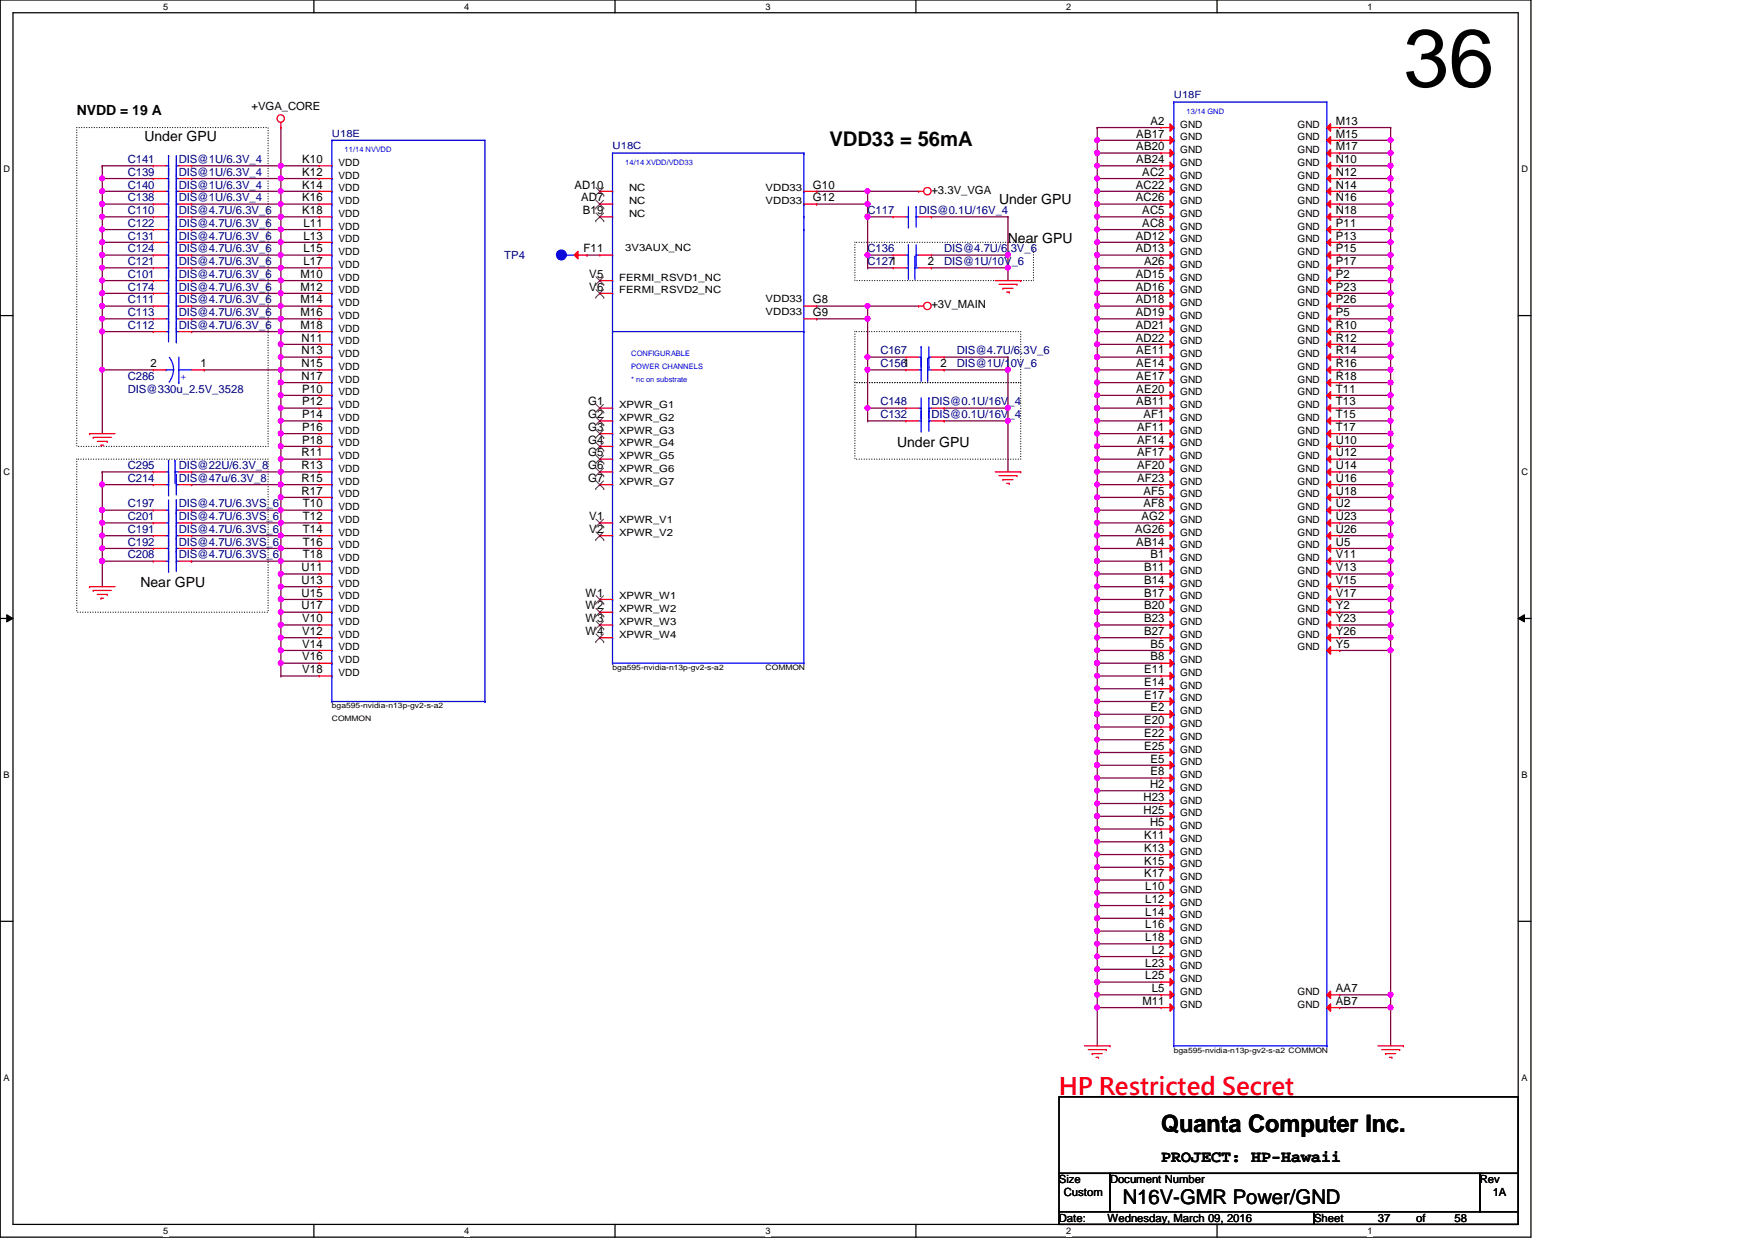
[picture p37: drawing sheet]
<svg xmlns="http://www.w3.org/2000/svg" width="297mm" height="210mm" viewBox="0 0 297 210" stroke-linecap="round" stroke-linejoin="round" font-family="sans-serif">
<defs><g id="words">
<text font-size="13.8" x="237.5" y="14.6">36</text>
<text font-size="4.1" fill="#f00" x="179.2" y="185.4">HP Restricted Secret</text>
<text font-size="4.1" x="196.5" y="191.6">Quanta Computer Inc.</text>
<g font-size="3.4">
<text x="140.4" y="24.8">VDD33 = 56mA</text>
<text x="190" y="203.9">N16V-GMR Power/GND</text>
</g>
<text font-size="2.8" x="196.5" y="196.6">PROJECT: HP-Hawaii</text>
<g font-size="2.4">
<text x="13" y="19.5">NVDD = 19 A</text>
<text x="24.5" y="23.8">Under GPU</text>
<text x="169.1" y="34.6">Under GPU</text>
<text x="170.6" y="41.1">Near GPU</text>
<text x="151.8" y="75.6">Under GPU</text>
<text x="23.8" y="99.4">Near GPU</text>
</g>
<g font-size="1.9">
<text x="42.6" y="18.5">+VGA_CORE</text>
<text x="192.3" y="23.3">AB17</text>
<text x="194.7" y="21.1">A2</text>
<text x="226.1" y="23.3">M15</text>
<text x="226.1" y="21.1">M13</text>
<text x="51.1" y="29.8">K12</text>
<text x="51.1" y="27.6">K10</text>
<text x="192.3" y="27.6">AB24</text>
<text x="192.3" y="25.4">AB20</text>
<text x="193.3" y="29.8">AC2</text>
<text x="226.1" y="29.8">N12</text>
<text x="226.1" y="27.6">N10</text>
<text x="226.1" y="25.4">M17</text>
<text x="51.1" y="34.1">K16</text>
<text x="51.1" y="31.9">K14</text>
<text x="97.2" y="31.9">AD10</text>
<text x="98.3" y="34.1">AD7</text>
<text x="137.6" y="34.1">G12</text>
<text x="137.6" y="31.9">G10</text>
<text x="157.6" y="32.8">+3.3V_VGA</text>
<text x="192.2" y="34.1">AC26</text>
<text x="192.2" y="31.9">AC22</text>
<text x="226.1" y="34.1">N16</text>
<text x="226.1" y="31.9">N14</text>
<text x="51.1" y="36.2">K18</text>
<text x="51.3" y="40.6">L13</text>
<text x="51.3" y="38.4">L11</text>
<text x="98.6" y="36.2">B19</text>
<text x="192.2" y="40.6">AD12</text>
<text x="193.3" y="38.4">AC8</text>
<text x="193.3" y="36.2">AC5</text>
<text x="226.1" y="40.6">P13</text>
<text x="226.1" y="38.4">P11</text>
<text x="226.1" y="36.2">N18</text>
<text x="50.9" y="47">M10</text>
<text x="51.3" y="44.9">L17</text>
<text x="51.3" y="42.7">L15</text>
<text x="98.8" y="42.7">F11</text>
<text x="99.7" y="47">V5</text>
<text x="157" y="44.9">2</text>
<text x="192.2" y="47">AD15</text>
<text x="192.2" y="42.7">AD13</text>
<text x="193.6" y="44.9">A26</text>
<text x="226.1" y="47">P2</text>
<text x="226.1" y="44.9">P17</text>
<text x="226.1" y="42.7">P15</text>
<text x="50.9" y="53.5">M16</text>
<text x="50.9" y="51.4">M14</text>
<text x="50.9" y="49.2">M12</text>
<text x="99.7" y="49.2">V6</text>
<text x="137.6" y="53.5">G9</text>
<text x="137.6" y="51.4">G8</text>
<text x="157.6" y="52.2">+3V_MAIN</text>
<text x="192.2" y="53.5">AD19</text>
<text x="192.2" y="51.4">AD18</text>
<text x="192.2" y="49.2">AD16</text>
<text x="226.1" y="53.5">P5</text>
<text x="226.1" y="51.4">P26</text>
<text x="226.1" y="49.2">P23</text>
<text x="50.9" y="55.7">M18</text>
<text x="51.1" y="60">N13</text>
<text x="51.1" y="57.8">N11</text>
<text x="192.2" y="57.8">AD22</text>
<text x="192.2" y="55.7">AD21</text>
<text x="192.3" y="60">AE11</text>
<text x="226.1" y="60">R14</text>
<text x="226.1" y="57.8">R12</text>
<text x="226.1" y="55.7">R10</text>
<text x="25.5" y="62.1">2</text>
<text x="33.9" y="62.1">1</text>
<text x="51.1" y="64.3">N17</text>
<text x="51.1" y="62.1">N15</text>
<text x="159.2" y="62.1">2</text>
<text x="192.3" y="64.3">AE17</text>
<text x="192.3" y="62.1">AE14</text>
<text x="226.1" y="64.3">R18</text>
<text x="226.1" y="62.1">R16</text>
<text x="51.1" y="70.8">P14</text>
<text x="51.1" y="68.6">P12</text>
<text x="51.1" y="66.5">P10</text>
<text x="99.5" y="70.8">G2</text>
<text x="99.5" y="68.6">G1</text>
<text x="192.3" y="68.6">AB11</text>
<text x="192.3" y="66.5">AE20</text>
<text x="193.5" y="70.8">AF1</text>
<text x="226.1" y="70.8">T15</text>
<text x="226.1" y="68.6">T13</text>
<text x="226.1" y="66.5">T11</text>
<text x="51.1" y="77.3">R11</text>
<text x="51.1" y="75.1">P18</text>
<text x="51.1" y="72.9">P16</text>
<text x="99.5" y="77.3">G5</text>
<text x="99.5" y="75.1">G4</text>
<text x="99.5" y="72.9">G3</text>
<text x="192.4" y="77.3">AF17</text>
<text x="192.4" y="75.1">AF14</text>
<text x="192.4" y="72.9">AF11</text>
<text x="226.1" y="77.3">U12</text>
<text x="226.1" y="75.1">U10</text>
<text x="226.1" y="72.9">T17</text>
<text x="51.1" y="83.7">R17</text>
<text x="51.1" y="81.6">R15</text>
<text x="51.1" y="79.4">R13</text>
<text x="99.5" y="81.6">G7</text>
<text x="99.5" y="79.4">G6</text>
<text x="192.4" y="81.6">AF23</text>
<text x="192.4" y="79.4">AF20</text>
<text x="193.5" y="83.7">AF5</text>
<text x="226.1" y="83.7">U18</text>
<text x="226.1" y="81.6">U16</text>
<text x="226.1" y="79.4">U14</text>
<text x="51.3" y="88.1">T12</text>
<text x="51.3" y="85.9">T10</text>
<text x="99.7" y="88.1">V1</text>
<text x="193.2" y="88.1">AG2</text>
<text x="193.5" y="85.9">AF8</text>
<text x="226.1" y="88.1">U23</text>
<text x="226.1" y="85.9">U2</text>
<text x="51.3" y="94.5">T18</text>
<text x="51.3" y="92.4">T16</text>
<text x="51.3" y="90.2">T14</text>
<text x="99.7" y="90.2">V2</text>
<text x="192.1" y="90.2">AG26</text>
<text x="192.3" y="92.4">AB14</text>
<text x="194.7" y="94.5">B1</text>
<text x="226.1" y="94.5">V11</text>
<text x="226.1" y="92.4">U5</text>
<text x="226.1" y="90.2">U26</text>
<text x="51.1" y="101">U15</text>
<text x="51.1" y="98.8">U13</text>
<text x="51.1" y="96.7">U11</text>
<text x="99.1" y="101">W1</text>
<text x="193.6" y="101">B17</text>
<text x="193.6" y="98.8">B14</text>
<text x="193.6" y="96.7">B11</text>
<text x="226.1" y="101">V17</text>
<text x="226.1" y="98.8">V15</text>
<text x="226.1" y="96.7">V13</text>
<text x="51.1" y="103.2">U17</text>
<text x="51.1" y="107.5">V12</text>
<text x="51.1" y="105.3">V10</text>
<text x="99.1" y="107.5">W4</text>
<text x="99.1" y="105.3">W3</text>
<text x="99.1" y="103.2">W2</text>
<text x="193.6" y="107.5">B27</text>
<text x="193.6" y="105.3">B23</text>
<text x="193.6" y="103.2">B20</text>
<text x="226.1" y="107.5">Y26</text>
<text x="226.1" y="105.3">Y23</text>
<text x="226.1" y="103.2">Y2</text>
<text x="51.1" y="114">V18</text>
<text x="51.1" y="111.8">V16</text>
<text x="51.1" y="109.6">V14</text>
<text x="193.6" y="114">E11</text>
<text x="194.7" y="111.8">B8</text>
<text x="194.7" y="109.6">B5</text>
<text x="226.1" y="109.6">Y5</text>
<text x="193.6" y="118.3">E17</text>
<text x="193.6" y="116.1">E14</text>
<text x="193.6" y="124.8">E22</text>
<text x="193.6" y="122.6">E20</text>
<text x="194.7" y="120.4">E2</text>
<text x="193.6" y="126.9">E25</text>
<text x="194.7" y="131.2">E8</text>
<text x="194.7" y="129.1">E5</text>
<text x="193.5" y="137.7">H25</text>
<text x="193.5" y="135.6">H23</text>
<text x="194.6" y="133.4">H2</text>
<text x="193.6" y="142">K11</text>
<text x="194.6" y="139.9">H5</text>
<text x="193.6" y="148.5">K17</text>
<text x="193.6" y="146.3">K15</text>
<text x="193.6" y="144.2">K13</text>
<text x="193.8" y="155">L14</text>
<text x="193.8" y="152.8">L12</text>
<text x="193.8" y="150.7">L10</text>
<text x="193.8" y="159.3">L18</text>
<text x="193.8" y="157.1">L16</text>
<text x="194.9" y="161.5">L2</text>
<text x="193.8" y="165.8">L25</text>
<text x="193.8" y="163.6">L23</text>
<text x="194.9" y="167.9">L5</text>
<text x="226.1" y="167.9">AA7</text>
<text x="193.4" y="170.1">M11</text>
<text x="226.1" y="170.1">AB7</text>
<text x="179.2" y="200.3">Size</text>
<text x="180.1" y="202.5">Custom</text>
<text x="187.9" y="200.3">Document Number</text>
<text x="250.5" y="200.3">Rev</text>
<text x="252.6" y="202.5">1A</text>
<text x="179.2" y="206.8">Date:</text>
<text x="187.4" y="206.8">Wednesday, March 09, 2016</text>
<text x="222.4" y="206.8">Sheet</text>
<text x="233.2" y="206.8">37</text>
<text x="239.7" y="206.8">of</text>
<text x="246.2" y="206.8">58</text>
</g>
<g font-size="1.9" fill="#000080">
<text x="21.6" y="27.6">C141</text>
<text x="21.6" y="29.8">C139</text>
<text x="30.3" y="27.6">DIS@1U/6.3V_4</text>
<text x="30.3" y="29.8">DIS@1U/6.3V_4</text>
<text x="21.6" y="31.9">C140</text>
<text x="21.6" y="34.1">C138</text>
<text x="30.3" y="31.9">DIS@1U/6.3V_4</text>
<text x="30.3" y="34.1">DIS@1U/6.3V_4</text>
<text x="21.6" y="36.2">C110</text>
<text x="21.6" y="40.6">C131</text>
<text x="21.6" y="38.4">C122</text>
<text x="30.3" y="36.2">DIS@4.7U/6.3V_6</text>
<text x="30.3" y="40.6">DIS@4.7U/6.3V_6</text>
<text x="30.3" y="38.4">DIS@4.7U/6.3V_6</text>
<text x="146.9" y="36.2">C117</text>
<text x="155.5" y="36.2">DIS@0.1U/16V_4</text>
<text x="21.6" y="42.7">C124</text>
<text x="21.6" y="44.9">C121</text>
<text x="21.6" y="47">C101</text>
<text x="30.3" y="42.7">DIS@4.7U/6.3V_6</text>
<text x="30.3" y="44.9">DIS@4.7U/6.3V_6</text>
<text x="30.3" y="47">DIS@4.7U/6.3V_6</text>
<text x="85.3" y="43.8">TP4</text>
<text x="146.9" y="42.7">C136</text>
<text x="146.9" y="44.9">C1271</text>
<text x="159.8" y="42.7">DIS@4.7U/6.3V_6</text>
<text x="159.8" y="44.9">DIS@1U/10V_6</text>
<text x="21.6" y="51.4">C111</text>
<text x="21.6" y="53.5">C113</text>
<text x="21.6" y="49.2">C174</text>
<text x="30.3" y="51.4">DIS@4.7U/6.3V_6</text>
<text x="30.3" y="53.5">DIS@4.7U/6.3V_6</text>
<text x="30.3" y="49.2">DIS@4.7U/6.3V_6</text>
<text x="21.6" y="55.7">C112</text>
<text x="30.3" y="55.7">DIS@4.7U/6.3V_6</text>
<text x="149" y="60">C167</text>
<text x="162" y="60">DIS@4.7U/6.3V_6</text>
<text x="21.6" y="64.3">C286</text>
<text x="149" y="62.1">C1561</text>
<text x="162" y="62.1">DIS@1U/10V_6</text>
<text x="21.6" y="66.5">DIS@330u_2.5V_3528</text>
<text x="149" y="68.6">C148</text>
<text x="149" y="70.8">C132</text>
<text x="157.6" y="68.6">DIS@0.1U/16V_4</text>
<text x="157.6" y="70.8">DIS@0.1U/16V_4</text>
<text x="21.6" y="79.4">C295</text>
<text x="21.6" y="81.6">C214</text>
<text x="30.3" y="79.4">DIS@22U/6.3V_8</text>
<text x="30.3" y="81.6">DIS@47u/6.3V_8</text>
<text x="21.6" y="88.1">C201</text>
<text x="21.6" y="85.9">C197</text>
<text x="30.3" y="88.1">DIS@4.7U/6.3VS_6</text>
<text x="30.3" y="85.9">DIS@4.7U/6.3VS_6</text>
<text x="21.6" y="94.5">C208</text>
<text x="21.6" y="90.2">C191</text>
<text x="21.6" y="92.4">C192</text>
<text x="30.3" y="94.5">DIS@4.7U/6.3VS_6</text>
<text x="30.3" y="90.2">DIS@4.7U/6.3VS_6</text>
<text x="30.3" y="92.4">DIS@4.7U/6.3VS_6</text>
</g>
<text font-size="1.9" fill="#00f" x="30.6" y="63.2" transform="rotate(90 30.6 63.2)">+</text>
<g font-size="1.7" fill="#000080">
<text x="198.7" y="16.6">U18F</text>
<text x="56.2" y="23.1">U18E</text>
<text x="103.7" y="25.3">U18C</text>
</g>
<g font-size="1.7">
<text x="199.8" y="23.7">GND</text>
<text x="199.8" y="21.6">GND</text>
<text x="219.6" y="23.7">GND</text>
<text x="219.6" y="21.6">GND</text>
<text x="57.3" y="28.1">VDD</text>
<text x="199.8" y="28.1">GND</text>
<text x="199.8" y="25.9">GND</text>
<text x="219.6" y="28.1">GND</text>
<text x="219.6" y="25.9">GND</text>
<text x="57.3" y="34.5">VDD</text>
<text x="57.3" y="32.4">VDD</text>
<text x="57.3" y="30.2">VDD</text>
<text x="106.5" y="34.5">NC</text>
<text x="106.5" y="32.4">NC</text>
<text x="129.6" y="34.5">VDD33</text>
<text x="129.6" y="32.4">VDD33</text>
<text x="199.8" y="34.5">GND</text>
<text x="199.8" y="32.4">GND</text>
<text x="199.8" y="30.2">GND</text>
<text x="219.6" y="34.5">GND</text>
<text x="219.6" y="32.4">GND</text>
<text x="219.6" y="30.2">GND</text>
<text x="57.3" y="41">VDD</text>
<text x="57.3" y="38.9">VDD</text>
<text x="57.3" y="36.7">VDD</text>
<text x="106.5" y="36.7">NC</text>
<text x="199.8" y="41">GND</text>
<text x="199.8" y="38.9">GND</text>
<text x="199.8" y="36.7">GND</text>
<text x="219.6" y="41">GND</text>
<text x="219.6" y="38.9">GND</text>
<text x="219.6" y="36.7">GND</text>
<text x="57.3" y="47.5">VDD</text>
<text x="57.3" y="45.3">VDD</text>
<text x="57.3" y="43.2">VDD</text>
<text x="104.8" y="47.5">FERMI_RSVD1_NC</text>
<text x="105.8" y="42.5">3V3AUX_NC</text>
<text x="199.8" y="47.5">GND</text>
<text x="199.8" y="45.3">GND</text>
<text x="199.8" y="43.2">GND</text>
<text x="219.6" y="47.5">GND</text>
<text x="219.6" y="45.3">GND</text>
<text x="219.6" y="43.2">GND</text>
<text x="57.3" y="54">VDD</text>
<text x="57.3" y="51.8">VDD</text>
<text x="57.3" y="49.7">VDD</text>
<text x="104.8" y="49.7">FERMI_RSVD2_NC</text>
<text x="129.6" y="53.3">VDD33</text>
<text x="129.6" y="51.2">VDD33</text>
<text x="199.8" y="54">GND</text>
<text x="199.8" y="51.8">GND</text>
<text x="199.8" y="49.7">GND</text>
<text x="219.6" y="54">GND</text>
<text x="219.6" y="51.8">GND</text>
<text x="219.6" y="49.7">GND</text>
<text x="57.3" y="58.3">VDD</text>
<text x="57.3" y="56.1">VDD</text>
<text x="199.8" y="58.3">GND</text>
<text x="199.8" y="56.1">GND</text>
<text x="219.6" y="58.3">GND</text>
<text x="219.6" y="56.1">GND</text>
<text x="57.3" y="64.8">VDD</text>
<text x="57.3" y="62.6">VDD</text>
<text x="57.3" y="60.5">VDD</text>
<text x="199.8" y="64.8">GND</text>
<text x="199.8" y="62.6">GND</text>
<text x="199.8" y="60.5">GND</text>
<text x="219.6" y="64.8">GND</text>
<text x="219.6" y="62.6">GND</text>
<text x="219.6" y="60.5">GND</text>
<text x="57.3" y="71.2">VDD</text>
<text x="57.3" y="69.1">VDD</text>
<text x="57.3" y="66.9">VDD</text>
<text x="104.8" y="71.2">XPWR_G2</text>
<text x="104.8" y="69.1">XPWR_G1</text>
<text x="199.8" y="71.2">GND</text>
<text x="199.8" y="69.1">GND</text>
<text x="199.8" y="66.9">GND</text>
<text x="219.6" y="71.2">GND</text>
<text x="219.6" y="69.1">GND</text>
<text x="219.6" y="66.9">GND</text>
<text x="57.3" y="77.7">VDD</text>
<text x="57.3" y="75.6">VDD</text>
<text x="57.3" y="73.4">VDD</text>
<text x="104.8" y="77.7">XPWR_G5</text>
<text x="104.8" y="75.6">XPWR_G4</text>
<text x="104.8" y="73.4">XPWR_G3</text>
<text x="199.8" y="77.7">GND</text>
<text x="199.8" y="75.6">GND</text>
<text x="199.8" y="73.4">GND</text>
<text x="219.6" y="77.7">GND</text>
<text x="219.6" y="75.6">GND</text>
<text x="219.6" y="73.4">GND</text>
<text x="57.3" y="82">VDD</text>
<text x="57.3" y="79.9">VDD</text>
<text x="104.8" y="82">XPWR_G7</text>
<text x="104.8" y="79.9">XPWR_G6</text>
<text x="199.8" y="82">GND</text>
<text x="199.8" y="79.9">GND</text>
<text x="219.6" y="82">GND</text>
<text x="219.6" y="79.9">GND</text>
<text x="57.3" y="88.5">VDD</text>
<text x="57.3" y="86.4">VDD</text>
<text x="57.3" y="84.2">VDD</text>
<text x="104.8" y="88.5">XPWR_V1</text>
<text x="199.8" y="88.5">GND</text>
<text x="199.8" y="86.4">GND</text>
<text x="199.8" y="84.2">GND</text>
<text x="219.6" y="88.5">GND</text>
<text x="219.6" y="86.4">GND</text>
<text x="219.6" y="84.2">GND</text>
<text x="57.3" y="95">VDD</text>
<text x="57.3" y="92.8">VDD</text>
<text x="57.3" y="90.7">VDD</text>
<text x="104.8" y="90.7">XPWR_V2</text>
<text x="199.8" y="95">GND</text>
<text x="199.8" y="92.8">GND</text>
<text x="199.8" y="90.7">GND</text>
<text x="219.6" y="95">GND</text>
<text x="219.6" y="92.8">GND</text>
<text x="219.6" y="90.7">GND</text>
<text x="57.3" y="101.5">VDD</text>
<text x="57.3" y="99.3">VDD</text>
<text x="57.3" y="97.2">VDD</text>
<text x="104.8" y="101.5">XPWR_W1</text>
<text x="199.8" y="101.5">GND</text>
<text x="199.8" y="99.3">GND</text>
<text x="199.8" y="97.2">GND</text>
<text x="219.6" y="101.5">GND</text>
<text x="219.6" y="99.3">GND</text>
<text x="219.6" y="97.2">GND</text>
<text x="57.3" y="107.9">VDD</text>
<text x="57.3" y="105.8">VDD</text>
<text x="57.3" y="103.6">VDD</text>
<text x="104.8" y="107.9">XPWR_W4</text>
<text x="104.8" y="105.8">XPWR_W3</text>
<text x="104.8" y="103.6">XPWR_W2</text>
<text x="199.8" y="107.9">GND</text>
<text x="199.8" y="105.8">GND</text>
<text x="199.8" y="103.6">GND</text>
<text x="219.6" y="107.9">GND</text>
<text x="219.6" y="105.8">GND</text>
<text x="219.6" y="103.6">GND</text>
<text x="57.3" y="112.3">VDD</text>
<text x="57.3" y="110.1">VDD</text>
<text x="199.8" y="112.3">GND</text>
<text x="199.8" y="110.1">GND</text>
<text x="219.6" y="110.1">GND</text>
<text x="57.3" y="114.4">VDD</text>
<text x="199.8" y="118.7">GND</text>
<text x="199.8" y="116.6">GND</text>
<text x="199.8" y="114.4">GND</text>
<text x="199.8" y="125.2">GND</text>
<text x="199.8" y="123.1">GND</text>
<text x="199.8" y="120.9">GND</text>
<text x="199.8" y="131.7">GND</text>
<text x="199.8" y="129.5">GND</text>
<text x="199.8" y="127.4">GND</text>
<text x="199.8" y="136">GND</text>
<text x="199.8" y="133.9">GND</text>
<text x="199.8" y="142.5">GND</text>
<text x="199.8" y="140.3">GND</text>
<text x="199.8" y="138.2">GND</text>
<text x="199.8" y="149">GND</text>
<text x="199.8" y="146.8">GND</text>
<text x="199.8" y="144.7">GND</text>
<text x="199.8" y="155.4">GND</text>
<text x="199.8" y="153.3">GND</text>
<text x="199.8" y="151.1">GND</text>
<text x="199.8" y="161.9">GND</text>
<text x="199.8" y="159.8">GND</text>
<text x="199.8" y="157.6">GND</text>
<text x="199.8" y="166.2">GND</text>
<text x="199.8" y="164.1">GND</text>
<text x="199.8" y="170.6">GND</text>
<text x="199.8" y="168.4">GND</text>
<text x="219.6" y="170.6">GND</text>
<text x="219.6" y="168.4">GND</text>
</g>
<g font-size="1.6">
<text x="27.6" y="1.7">5</text>
<text x="78.6" y="1.7">4</text>
<text x="129.5" y="1.7">3</text>
<text x="180.5" y="1.7">2</text>
<text x="231.4" y="1.7">1</text>
<text x=".6" y="29.2">D</text>
<text x="257.5" y="29.2">D</text>
<text x=".6" y="80.4">C</text>
<text x="257.5" y="80.4">C</text>
<text x=".6" y="131.7">B</text>
<text x="257.5" y="131.7">B</text>
<text x=".6" y="183">A</text>
<text x="257.5" y="183">A</text>
<text x="27.6" y="208.9">5</text>
<text x="78.6" y="208.9">4</text>
<text x="129.5" y="208.9">3</text>
<text x="180.5" y="208.9">2</text>
<text x="231.4" y="208.9">1</text>
</g>
<g font-size="1.3" fill="#00f">
<text x="200.8" y="19.3">13/14 GND</text>
<text x="58.3" y="25.8">11/14 NVVDD</text>
<text x="105.8" y="27.9">14/14 XVDD/VDD33</text>
<text x="106.8" y="62.5">POWER CHANNELS</text>
<text x="106.8" y="60.3">CONFIGURABLE</text>
<text x="106.8" y="64.6">* nc on substrate</text>
</g>
<g font-size="1.3">
<text x="103.7" y="113.5">bga595-nvidia-n13p-gv2-s-a2</text>
<text x="129.6" y="113.5">COMMON</text>
<text x="56.2" y="119.9">bga595-nvidia-n13p-gv2-s-a2</text>
<text x="56.2" y="122.1">COMMON</text>
<text x="198.7" y="178.2">bga595-nvidia-n13p-gv2-s-a2 COMMON</text>
</g>
</g></defs>
<path d="M0 0h259.1v209.4h-259.1zM2.2 2.2h254.8v205.1h-254.8z" fill="none" stroke="#000" stroke-width=".21"/>
<g fill="#fff">
<path d="M27.6 .3h.9v1.7h-.9z"/>
<path d="M27.6 207.5h.9v1.8h-.9z"/>
</g>
<path d="M53.1 0v2.2M53.1 207.3v2.1" fill="none" stroke="#000" stroke-width=".21"/>
<g fill="#fff">
<path d="M78.6 .3h.8v1.7h-.8z"/>
<path d="M78.6 207.5h.8v1.8h-.8z"/>
</g>
<path d="M104.1 0v2.2M104.1 207.3v2.1" fill="none" stroke="#000" stroke-width=".21"/>
<g fill="#fff">
<path d="M129.5 .3h.9v1.7h-.9z"/>
<path d="M129.5 207.5h.9v1.8h-.9z"/>
</g>
<path d="M155 0v2.2M155 207.3v2.1" fill="none" stroke="#000" stroke-width=".21"/>
<g fill="#fff">
<path d="M180.5 .3h.8v1.7h-.8z"/>
<path d="M180.5 207.5h.8v1.8h-.8z"/>
</g>
<path d="M206 0v2.2M206 207.3v2.1" fill="none" stroke="#000" stroke-width=".21"/>
<g fill="#fff">
<path d="M231.4 .3h.9v1.7h-.9z"/>
<path d="M231.4 207.5h.9v1.8h-.9z"/>
<path d="M.6 27.8h1.1v1.7h-1.1z"/>
<path d="M257.5 27.8h1.1v1.7h-1.1z"/>
<path d="M.6 79h1.1v1.8h-1.1z"/>
<path d="M257.5 79h1.1v1.8h-1.1z"/>
</g>
<path d="M0 53.4h2.2M257 53.4h2.1" fill="none" stroke="#000" stroke-width=".21"/>
<g fill="#fff">
<path d="M.6 130.3h1v1.7h-1z"/>
<path d="M257.5 130.3h1v1.7h-1z"/>
</g>
<path d="M0 104.7h2.2M257 104.7h2.1" fill="none" stroke="#000" stroke-width=".21"/>
<path d="M1.1 104.1l1.1 .6-1.1 .6zM257 104.7l1-.6v1.2z" fill="#000"/>
<path d="M1.1 104.1l1.1 .6-1.1 .6zM257 104.7l1-.6v1.2z" fill="none" stroke="#000" stroke-width=".17"/>
<g fill="#fff">
<path d="M.6 181.6h1v1.7h-1z"/>
<path d="M257.5 181.6h1v1.7h-1z"/>
</g>
<path d="M0 156h2.2M257 156h2.1" fill="none" stroke="#000" stroke-width=".21"/>
<path d="M13 21.6h32.4v54h-32.4zM144.7 56.1h28.1v8.7h-28.1zM144.7 41h30.2v6.5h-30.2zM13 77.7h32.4v25.9h-32.4zM144.7 64.8h28.1v12.9h-28.1z" fill="none" stroke="#000" stroke-width=".21" stroke-dasharray="0 .4"/>
<path d="M138.2 54h.1M138.2 54h8.7M146.9 54h.1M146.9 54v6.5M47.5 84.2h.1M47.5 84.2h6.5" fill="none" stroke="#800040" stroke-width=".21"/>
<circle cx="146.8" cy="60.4" r=".4" fill="#f0f"/>
<circle cx="146.8" cy="60.4" r=".4" fill="none" stroke="#f0f" stroke-width=".21"/>
<circle cx="146.8" cy="53.9" r=".4" fill="#f0f"/>
<circle cx="146.8" cy="53.9" r=".4" fill="none" stroke="#f0f" stroke-width=".21"/>
<path d="M32.4 56.1h.1M32.4 56.1h15.1M47.5 75.6h.1M47.5 75.6h6.5" fill="none" stroke="#800040" stroke-width=".21"/>
<circle cx="47.5" cy="75.5" r=".4" fill="#f0f"/>
<circle cx="47.5" cy="75.5" r=".4" fill="none" stroke="#f0f" stroke-width=".21"/>
<path d="M138.2 51.8h.1M138.2 51.8h8.7M47.5 73.4h.1M47.5 73.4v2.2" fill="none" stroke="#800040" stroke-width=".21"/>
<circle cx="146.8" cy="51.8" r=".4" fill="#f0f"/>
<circle cx="146.8" cy="51.8" r=".4" fill="none" stroke="#f0f" stroke-width=".21"/>
<path d="M32.4 47.5h.1M32.4 47.5h15.1" fill="none" stroke="#800040" stroke-width=".21"/>
<circle cx="47.5" cy="47.5" r=".4" fill="#f0f"/>
<circle cx="47.5" cy="47.5" r=".4" fill="none" stroke="#f0f" stroke-width=".21"/>
<path d="M32.4 38.9h.1M32.4 38.9h15.1M47.5 66.9h.1M47.5 66.9h6.5" fill="none" stroke="#800040" stroke-width=".21"/>
<circle cx="47.5" cy="38.8" r=".4" fill="#f0f"/>
<circle cx="47.5" cy="38.8" r=".4" fill="none" stroke="#f0f" stroke-width=".21"/>
<path d="M32.4 92.8h.1M32.4 92.8h15.1" fill="none" stroke="#800040" stroke-width=".21"/>
<circle cx="47.5" cy="92.8" r=".4" fill="#f0f"/>
<circle cx="47.5" cy="92.8" r=".4" fill="none" stroke="#f0f" stroke-width=".21"/>
<path d="M47.5 58.3h.1M47.5 56.1h.1M47.5 58.3h6.5M47.5 56.1v2.2M47.5 112.3h.1M47.5 112.3h6.5" fill="none" stroke="#800040" stroke-width=".21"/>
<circle cx="47.5" cy="112.2" r=".4" fill="#f0f"/>
<circle cx="47.5" cy="112.2" r=".4" fill="none" stroke="#f0f" stroke-width=".21"/>
<path d="M32.4 30.2h.1M32.4 30.2h15.1M17.3 54h.1M17.3 54h8.6M17.3 54v2.1M32.4 82h.1M32.4 82h15.1M47.5 110.1h.1M47.5 110.1v2.2" fill="none" stroke="#800040" stroke-width=".21"/>
<circle cx="17.3" cy="56.1" r=".4" fill="#f0f"/>
<circle cx="17.3" cy="56.1" r=".4" fill="none" stroke="#f0f" stroke-width=".21"/>
<circle cx="17.3" cy="53.9" r=".4" fill="#f0f"/>
<circle cx="17.3" cy="53.9" r=".4" fill="none" stroke="#f0f" stroke-width=".21"/>
<path d="M47.5 49.7h.1M47.5 47.5h.1M47.5 49.7h6.5M47.5 47.5v2.2M17.3 90.7h.1M17.3 90.7h8.6" fill="none" stroke="#800040" stroke-width=".21"/>
<circle cx="17.3" cy="90.7" r=".4" fill="#f0f"/>
<circle cx="17.3" cy="90.7" r=".4" fill="none" stroke="#f0f" stroke-width=".21"/>
<path d="M17.3 90.7h.1M17.3 90.7v2.1M47.5 103.6h.1M47.5 101.5h.1M47.5 103.6h6.5M47.5 101.5v2.1" fill="none" stroke="#800040" stroke-width=".21"/>
<circle cx="47.5" cy="103.6" r=".4" fill="#f0f"/>
<circle cx="47.5" cy="103.6" r=".4" fill="none" stroke="#f0f" stroke-width=".21"/>
<circle cx="47.5" cy="101.4" r=".4" fill="#f0f"/>
<circle cx="47.5" cy="101.4" r=".4" fill="none" stroke="#f0f" stroke-width=".21"/>
<g fill="none" stroke="#800040" stroke-width=".21">
<path d="M17.3 36.7h.1M17.3 36.7v2.2M17.3 36.7h8.6M47.5 38.9h.1M47.5 28.1h.1M47.5 34.5h.1M47.5 32.4h.1M47.5 32.4v2.1M47.5 38.9v2.1M47.5 28.1h6.5M47.5 34.5h6.5M17.3 45.3h.1"/>
<path d="M17.3 45.3h8.6M17.3 45.3v2.2M47.5 41h.1M47.5 41h6.5M17.3 79.9h.1M17.3 79.9h8.6M47.5 95h.1M47.5 92.8h.1M47.5 92.8v2.2M47.5 95h6.5"/>
</g>
<circle cx="17.3" cy="38.8" r=".4" fill="#f0f"/>
<circle cx="17.3" cy="38.8" r=".4" fill="none" stroke="#f0f" stroke-width=".21"/>
<circle cx="17.3" cy="36.7" r=".4" fill="#f0f"/>
<circle cx="17.3" cy="36.7" r=".4" fill="none" stroke="#f0f" stroke-width=".21"/>
<path d="M47.5 86.4h.1M47.5 84.2h.1M47.5 86.4h6.5M47.5 84.2v2.2" fill="none" stroke="#800040" stroke-width=".21"/>
<circle cx="47.5" cy="84.2" r=".4" fill="#f0f"/>
<circle cx="47.5" cy="84.2" r=".4" fill="none" stroke="#f0f" stroke-width=".21"/>
<path d="M17.3 28.1h.1M17.3 28.1h8.6M17.3 28.1v2.1" fill="none" stroke="#800040" stroke-width=".21"/>
<circle cx="17.3" cy="30.2" r=".4" fill="#f0f"/>
<circle cx="17.3" cy="30.2" r=".4" fill="none" stroke="#f0f" stroke-width=".21"/>
<path d="M138.2 34.5h.1M146.9 32.4h.1M146.9 32.4v2.1h-8.7M32.4 49.7h.1M32.4 49.7h15.1M47.5 77.7h.1M47.5 75.6h.1M47.5 77.7h6.5M47.5 75.6v2.1" fill="none" stroke="#800040" stroke-width=".21"/>
<circle cx="47.5" cy="49.6" r=".4" fill="#f0f"/>
<circle cx="47.5" cy="49.6" r=".4" fill="none" stroke="#f0f" stroke-width=".21"/>
<path d="M32.4 41h.1M32.4 41h15.1M47.5 69.1h.1M47.5 69.1h6.5" fill="none" stroke="#800040" stroke-width=".21"/>
<circle cx="47.5" cy="41" r=".4" fill="#f0f"/>
<circle cx="47.5" cy="41" r=".4" fill="none" stroke="#f0f" stroke-width=".21"/>
<path d="M47.5 58.3h.1M47.5 58.3v2.2M47.5 60.5h.1M47.5 60.5h6.5" fill="none" stroke="#800040" stroke-width=".21"/>
<circle cx="47.5" cy="60.4" r=".4" fill="#f0f"/>
<circle cx="47.5" cy="60.4" r=".4" fill="none" stroke="#f0f" stroke-width=".21"/>
<circle cx="47.5" cy="58.3" r=".4" fill="#f0f"/>
<circle cx="47.5" cy="58.3" r=".4" fill="none" stroke="#f0f" stroke-width=".21"/>
<path d="M32.4 95h.1M32.4 95h15.1" fill="none" stroke="#800040" stroke-width=".21"/>
<circle cx="47.5" cy="95" r=".4" fill="#f0f"/>
<circle cx="47.5" cy="95" r=".4" fill="none" stroke="#f0f" stroke-width=".21"/>
<path d="M32.4 32.4h.1M32.4 32.4h15.1" fill="none" stroke="#800040" stroke-width=".21"/>
<circle cx="47.5" cy="32.4" r=".4" fill="#f0f"/>
<circle cx="47.5" cy="32.4" r=".4" fill="none" stroke="#f0f" stroke-width=".21"/>
<path d="M32.4 86.4h.1M32.4 86.4h15.1" fill="none" stroke="#800040" stroke-width=".21"/>
<circle cx="47.5" cy="86.3" r=".4" fill="#f0f"/>
<circle cx="47.5" cy="86.3" r=".4" fill="none" stroke="#f0f" stroke-width=".21"/>
<g fill="none" stroke="#800040" stroke-width=".21">
<path d="M17.3 56.1h.1M17.3 56.1h8.6M17.3 56.1v6.5M47.5 51.8h.1M47.5 49.7h.1M47.5 51.8h6.5M47.5 49.7v2.1M17.3 92.8h.1M17.3 92.8h8.6M47.5 105.8h.1M47.5 103.6h.1M47.5 103.6v2.2"/>
<path d="M47.5 105.8h6.5"/>
</g>
<circle cx="17.3" cy="92.8" r=".4" fill="#f0f"/>
<circle cx="17.3" cy="92.8" r=".4" fill="none" stroke="#f0f" stroke-width=".21"/>
<path d="M17.3 47.5h.1M17.3 47.5h8.6M17.3 92.8h.1M17.3 92.8v2.2" fill="none" stroke="#800040" stroke-width=".21"/>
<circle cx="17.3" cy="47.5" r=".4" fill="#f0f"/>
<circle cx="17.3" cy="47.5" r=".4" fill="none" stroke="#f0f" stroke-width=".21"/>
<path d="M17.3 47.5h.1M17.3 47.5v2.2M17.3 79.9h.1M17.3 79.9v2.1M17.3 82h.1M17.3 82h8.6" fill="none" stroke="#800040" stroke-width=".21"/>
<circle cx="17.3" cy="82" r=".4" fill="#f0f"/>
<circle cx="17.3" cy="82" r=".4" fill="none" stroke="#f0f" stroke-width=".21"/>
<g fill="none" stroke="#800040" stroke-width=".21">
<path d="M17.3 38.9h.1M17.3 38.9h8.6M17.3 38.9v2.1M32.4 28.1h.1M32.4 28.1h15.1M47.5 36.7h.1M47.5 34.5h.1M47.5 34.5v2.2M47.5 36.7h6.5M47.5 43.2h.1M47.5 41h.1M47.5 43.2h6.5"/>
<path d="M47.5 41v2.2M47.5 97.2h.1M47.5 95h.1M47.5 88.5h.1M47.5 86.4h.1M47.5 86.4v2.1M47.5 95v2.2M47.5 97.2h6.5M47.5 88.5h6.5"/>
</g>
<circle cx="47.5" cy="28" r=".4" fill="#f0f"/>
<circle cx="47.5" cy="28" r=".4" fill="none" stroke="#f0f" stroke-width=".21"/>
<path d="M17.3 30.2h.1M17.3 30.2h8.6M17.3 30.2v2.2M17.3 62.6h.1M17.3 62.6v10.8M47.5 79.9h.1M47.5 77.7h.1M47.5 79.9h6.5M47.5 77.7v2.2" fill="none" stroke="#800040" stroke-width=".21"/>
<circle cx="47.5" cy="77.7" r=".4" fill="#f0f"/>
<circle cx="47.5" cy="77.7" r=".4" fill="none" stroke="#f0f" stroke-width=".21"/>
<path d="M32.4 51.8h.1M32.4 51.8h15.1" fill="none" stroke="#800040" stroke-width=".21"/>
<circle cx="47.5" cy="51.8" r=".4" fill="#f0f"/>
<circle cx="47.5" cy="51.8" r=".4" fill="none" stroke="#f0f" stroke-width=".21"/>
<path d="M47.5 62.6h.1M47.5 62.6v2.2" fill="none" stroke="#800040" stroke-width=".21"/>
<circle cx="47.5" cy="64.7" r=".4" fill="#f0f"/>
<circle cx="47.5" cy="64.7" r=".4" fill="none" stroke="#f0f" stroke-width=".21"/>
<circle cx="47.5" cy="62.6" r=".4" fill="#f0f"/>
<circle cx="47.5" cy="62.6" r=".4" fill="none" stroke="#f0f" stroke-width=".21"/>
<path d="M47.5 64.8h.1M47.5 66.9h.1M47.5 64.8v4.3" fill="none" stroke="#800040" stroke-width=".21"/>
<circle cx="47.5" cy="69.1" r=".4" fill="#f0f"/>
<circle cx="47.5" cy="69.1" r=".4" fill="none" stroke="#f0f" stroke-width=".21"/>
<circle cx="47.5" cy="66.9" r=".4" fill="#f0f"/>
<circle cx="47.5" cy="66.9" r=".4" fill="none" stroke="#f0f" stroke-width=".21"/>
<path d="M17.3 62.6h.1M17.3 62.6h8.6" fill="none" stroke="#800040" stroke-width=".21"/>
<circle cx="17.3" cy="62.6" r=".4" fill="#f0f"/>
<circle cx="17.3" cy="62.6" r=".4" fill="none" stroke="#f0f" stroke-width=".21"/>
<path d="M34.6 62.6h.1M34.6 62.6h12.9M47.5 69.1h.1M47.5 71.2h.1M47.5 69.1v4.3M47.5 71.2h6.5" fill="none" stroke="#800040" stroke-width=".21"/>
<circle cx="47.5" cy="71.2" r=".4" fill="#f0f"/>
<circle cx="47.5" cy="71.2" r=".4" fill="none" stroke="#f0f" stroke-width=".21"/>
<path d="M32.4 43.2h.1M32.4 43.2h15.1" fill="none" stroke="#800040" stroke-width=".21"/>
<circle cx="47.5" cy="43.2" r=".4" fill="#f0f"/>
<circle cx="47.5" cy="43.2" r=".4" fill="none" stroke="#f0f" stroke-width=".21"/>
<path d="M138.2 32.4h.1M138.2 32.4h8.7" fill="none" stroke="#800040" stroke-width=".21"/>
<circle cx="146.8" cy="32.4" r=".4" fill="#f0f"/>
<circle cx="146.8" cy="32.4" r=".4" fill="none" stroke="#f0f" stroke-width=".21"/>
<path d="M32.4 34.5h.1M32.4 34.5h15.1M47.5 62.6h.1M47.5 60.5h.1M47.5 62.6h6.5M47.5 60.5v2.1" fill="none" stroke="#800040" stroke-width=".21"/>
<circle cx="47.5" cy="34.5" r=".4" fill="#f0f"/>
<circle cx="47.5" cy="34.5" r=".4" fill="none" stroke="#f0f" stroke-width=".21"/>
<path d="M32.4 88.5h.1M32.4 88.5h15.1" fill="none" stroke="#800040" stroke-width=".21"/>
<circle cx="47.5" cy="88.5" r=".4" fill="#f0f"/>
<circle cx="47.5" cy="88.5" r=".4" fill="none" stroke="#f0f" stroke-width=".21"/>
<path d="M146.9 51.8h.1M146.9 51.8v2.2M146.9 60.5h.1M146.9 62.6h.1M146.9 60.5v8.6" fill="none" stroke="#800040" stroke-width=".21"/>
<circle cx="146.8" cy="62.6" r=".4" fill="#f0f"/>
<circle cx="146.8" cy="62.6" r=".4" fill="none" stroke="#f0f" stroke-width=".21"/>
<path d="M47.5 54h.1M47.5 51.8h.1M47.5 54h6.5M47.5 51.8v2.2M47.5 107.9h.1M47.5 105.8h.1M47.5 105.8v2.1M47.5 107.9h6.5" fill="none" stroke="#800040" stroke-width=".21"/>
<circle cx="47.5" cy="107.9" r=".4" fill="#f0f"/>
<circle cx="47.5" cy="107.9" r=".4" fill="none" stroke="#f0f" stroke-width=".21"/>
<circle cx="47.5" cy="105.8" r=".4" fill="#f0f"/>
<circle cx="47.5" cy="105.8" r=".4" fill="none" stroke="#f0f" stroke-width=".21"/>
<path d="M146.9 51.8h.1M146.9 51.8h8.6M17.3 95h.1M17.3 95h8.6M17.3 95v4.3" fill="none" stroke="#800040" stroke-width=".21"/>
<circle cx="17.3" cy="95" r=".4" fill="#f0f"/>
<circle cx="17.3" cy="95" r=".4" fill="none" stroke="#f0f" stroke-width=".21"/>
<path d="M47.5 21.6h.1M47.5 21.6v6.5M146.9 36.7h.1M146.9 36.7h4.3M146.9 43.2h.1M146.9 43.2h4.3" fill="none" stroke="#800040" stroke-width=".21"/>
<circle cx="146.8" cy="43.2" r=".4" fill="#f0f"/>
<circle cx="146.8" cy="43.2" r=".4" fill="none" stroke="#f0f" stroke-width=".21"/>
<path d="M146.9 34.5h.1M146.9 34.5v2.2M146.9 45.3h.1M146.9 45.3h4.3" fill="none" stroke="#800040" stroke-width=".21"/>
<circle cx="146.8" cy="36.7" r=".4" fill="#f0f"/>
<circle cx="146.8" cy="36.7" r=".4" fill="none" stroke="#f0f" stroke-width=".21"/>
<circle cx="146.8" cy="34.5" r=".4" fill="#f0f"/>
<circle cx="146.8" cy="34.5" r=".4" fill="none" stroke="#f0f" stroke-width=".21"/>
<path d="M146.9 36.7h.1M146.9 36.7v8.6M157.6 36.7h.1M157.6 36.7h13M146.9 43.2h.1M157.6 43.2h.1M157.6 43.2h13" fill="none" stroke="#800040" stroke-width=".21"/>
<circle cx="170.6" cy="43.2" r=".4" fill="#f0f"/>
<circle cx="170.6" cy="43.2" r=".4" fill="none" stroke="#f0f" stroke-width=".21"/>
<path d="M157.6 45.3h.1M157.6 45.3h13" fill="none" stroke="#800040" stroke-width=".21"/>
<circle cx="170.6" cy="45.3" r=".4" fill="#f0f"/>
<circle cx="170.6" cy="45.3" r=".4" fill="none" stroke="#f0f" stroke-width=".21"/>
<path d="M17.3 49.7h.1M17.3 49.7h8.6M17.3 49.7v2.1" fill="none" stroke="#800040" stroke-width=".21"/>
<circle cx="17.3" cy="49.6" r=".4" fill="#f0f"/>
<circle cx="17.3" cy="49.6" r=".4" fill="none" stroke="#f0f" stroke-width=".21"/>
<path d="M17.3 86.4h.1M17.3 82h.1M17.3 86.4h8.6M17.3 82v4.4" fill="none" stroke="#800040" stroke-width=".21"/>
<circle cx="17.3" cy="86.3" r=".4" fill="#f0f"/>
<circle cx="17.3" cy="86.3" r=".4" fill="none" stroke="#f0f" stroke-width=".21"/>
<path d="M47.5 45.3h.1M47.5 43.2h.1M47.5 45.3h6.5M47.5 43.2v2.1M47.5 99.3h.1M47.5 97.2h.1M47.5 97.2v2.1M47.5 99.3h6.5" fill="none" stroke="#800040" stroke-width=".21"/>
<circle cx="47.5" cy="99.3" r=".4" fill="#f0f"/>
<circle cx="47.5" cy="99.3" r=".4" fill="none" stroke="#f0f" stroke-width=".21"/>
<circle cx="47.5" cy="97.1" r=".4" fill="#f0f"/>
<circle cx="47.5" cy="97.1" r=".4" fill="none" stroke="#f0f" stroke-width=".21"/>
<path d="M47.5 79.9h.1M47.5 79.9v2.1" fill="none" stroke="#800040" stroke-width=".21"/>
<circle cx="47.5" cy="82" r=".4" fill="#f0f"/>
<circle cx="47.5" cy="82" r=".4" fill="none" stroke="#f0f" stroke-width=".21"/>
<path d="M47.5 38.9h.1M47.5 36.7h.1M47.5 38.9h6.5M47.5 36.7v2.2M146.9 32.4h.1M146.9 32.4h8.6M170.6 36.7h.1M170.6 36.7v10.8M17.3 41h.1M17.3 41h8.6M170.6 43.2h.1M170.6 45.3h.1" fill="none" stroke="#800040" stroke-width=".21"/>
<circle cx="17.3" cy="41" r=".4" fill="#f0f"/>
<circle cx="17.3" cy="41" r=".4" fill="none" stroke="#f0f" stroke-width=".21"/>
<path d="M47.5 30.2h.1M47.5 28.1h.1M47.5 28.1v2.1M47.5 30.2h6.5M17.3 41h.1M17.3 41v2.2M47.5 90.7h.1M47.5 88.5h.1M47.5 90.7h6.5M47.5 88.5v2.2M47.5 114.4h.1M47.5 114.4h6.5" fill="none" stroke="#800040" stroke-width=".21"/>
<circle cx="47.5" cy="30.2" r=".4" fill="#f0f"/>
<circle cx="47.5" cy="30.2" r=".4" fill="none" stroke="#f0f" stroke-width=".21"/>
<path d="M17.3 32.4h.1M17.3 32.4h8.6M17.3 32.4v2.1" fill="none" stroke="#800040" stroke-width=".21"/>
<circle cx="17.3" cy="34.5" r=".4" fill="#f0f"/>
<circle cx="17.3" cy="34.5" r=".4" fill="none" stroke="#f0f" stroke-width=".21"/>
<circle cx="17.3" cy="32.4" r=".4" fill="#f0f"/>
<circle cx="17.3" cy="32.4" r=".4" fill="none" stroke="#f0f" stroke-width=".21"/>
<path d="M146.9 60.5h.1M146.9 71.2h.1M146.9 60.5h6.4M146.9 71.2h6.4M159.8 71.2h.1M159.8 71.2h10.8M170.6 71.2h.1M170.6 71.2v8.7" fill="none" stroke="#800040" stroke-width=".21"/>
<circle cx="170.6" cy="71.2" r=".4" fill="#f0f"/>
<circle cx="170.6" cy="71.2" r=".4" fill="none" stroke="#f0f" stroke-width=".21"/>
<path d="M159.8 69.1h.1M159.8 69.1h10.8M170.6 60.5h.1M170.6 60.5v2.1" fill="none" stroke="#800040" stroke-width=".21"/>
<circle cx="170.6" cy="69.1" r=".4" fill="#f0f"/>
<circle cx="170.6" cy="69.1" r=".4" fill="none" stroke="#f0f" stroke-width=".21"/>
<path d="M146.9 62.6h.1M146.9 62.6h6.4M159.8 62.6h.1M159.8 62.6h10.8M170.6 62.6h.1M170.6 62.6v6.5" fill="none" stroke="#800040" stroke-width=".21"/>
<circle cx="170.6" cy="62.6" r=".4" fill="#f0f"/>
<circle cx="170.6" cy="62.6" r=".4" fill="none" stroke="#f0f" stroke-width=".21"/>
<path d="M146.9 69.1h.1M146.9 69.1h6.4M159.8 60.5h.1M159.8 60.5h10.8" fill="none" stroke="#800040" stroke-width=".21"/>
<circle cx="146.8" cy="69.1" r=".4" fill="#f0f"/>
<circle cx="146.8" cy="69.1" r=".4" fill="none" stroke="#f0f" stroke-width=".21"/>
<path d="M32.4 54h.1M32.4 54h15.1M47.5 73.4h.1M47.5 73.4h6.5M146.9 69.1h.1M146.9 69.1v2.1M170.6 69.1h.1M170.6 69.1v2.1M47.5 82h.1M47.5 82h6.5" fill="none" stroke="#800040" stroke-width=".21"/>
<circle cx="47.5" cy="73.4" r=".4" fill="#f0f"/>
<circle cx="47.5" cy="73.4" r=".4" fill="none" stroke="#f0f" stroke-width=".21"/>
<path d="M32.4 45.3h.1M32.4 45.3h15.1" fill="none" stroke="#800040" stroke-width=".21"/>
<circle cx="47.5" cy="45.3" r=".4" fill="#f0f"/>
<circle cx="47.5" cy="45.3" r=".4" fill="none" stroke="#f0f" stroke-width=".21"/>
<path d="M32.4 36.7h.1M32.4 36.7h15.1M47.5 64.8h.1M47.5 64.8h6.5" fill="none" stroke="#800040" stroke-width=".21"/>
<circle cx="47.5" cy="36.7" r=".4" fill="#f0f"/>
<circle cx="47.5" cy="36.7" r=".4" fill="none" stroke="#f0f" stroke-width=".21"/>
<path d="M32.4 90.7h.1M32.4 90.7h15.1" fill="none" stroke="#800040" stroke-width=".21"/>
<circle cx="47.5" cy="90.7" r=".4" fill="#f0f"/>
<circle cx="47.5" cy="90.7" r=".4" fill="none" stroke="#f0f" stroke-width=".21"/>
<path d="M47.5 56.1h.1M47.5 54h.1M47.5 56.1h6.5M47.5 54v2.1" fill="none" stroke="#800040" stroke-width=".21"/>
<circle cx="47.5" cy="56.1" r=".4" fill="#f0f"/>
<circle cx="47.5" cy="56.1" r=".4" fill="none" stroke="#f0f" stroke-width=".21"/>
<circle cx="47.5" cy="53.9" r=".4" fill="#f0f"/>
<circle cx="47.5" cy="53.9" r=".4" fill="none" stroke="#f0f" stroke-width=".21"/>
<path d="M47.5 110.1h.1M47.5 107.9h.1M47.5 110.1h6.5M47.5 107.9v2.2" fill="none" stroke="#800040" stroke-width=".21"/>
<circle cx="47.5" cy="110.1" r=".4" fill="#f0f"/>
<circle cx="47.5" cy="110.1" r=".4" fill="none" stroke="#f0f" stroke-width=".21"/>
<path d="M32.4 79.9h.1M32.4 79.9h15.1" fill="none" stroke="#800040" stroke-width=".21"/>
<circle cx="47.5" cy="79.9" r=".4" fill="#f0f"/>
<circle cx="47.5" cy="79.9" r=".4" fill="none" stroke="#f0f" stroke-width=".21"/>
<path d="M17.3 51.8h.1M17.3 51.8h8.6" fill="none" stroke="#800040" stroke-width=".21"/>
<circle cx="17.3" cy="51.8" r=".4" fill="#f0f"/>
<circle cx="17.3" cy="51.8" r=".4" fill="none" stroke="#f0f" stroke-width=".21"/>
<path d="M17.3 51.8h.1M17.3 51.8v2.2M17.3 88.5h.1M17.3 88.5h8.6" fill="none" stroke="#800040" stroke-width=".21"/>
<circle cx="17.3" cy="88.5" r=".4" fill="#f0f"/>
<circle cx="17.3" cy="88.5" r=".4" fill="none" stroke="#f0f" stroke-width=".21"/>
<g fill="none" stroke="#800040" stroke-width=".21">
<path d="M17.3 43.2h.1M17.3 43.2v2.1M17.3 43.2h8.6M47.5 47.5h.1M47.5 45.3h.1M47.5 47.5h6.5M47.5 45.3v2.2M17.3 88.5h.1M17.3 88.5v2.2M47.5 99.3h.1M47.5 99.3v2.2M47.5 101.5h.1"/>
<path d="M47.5 101.5h6.5"/>
</g>
<circle cx="17.3" cy="45.3" r=".4" fill="#f0f"/>
<circle cx="17.3" cy="45.3" r=".4" fill="none" stroke="#f0f" stroke-width=".21"/>
<circle cx="17.3" cy="43.2" r=".4" fill="#f0f"/>
<circle cx="17.3" cy="43.2" r=".4" fill="none" stroke="#f0f" stroke-width=".21"/>
<g fill="none" stroke="#800040" stroke-width=".21">
<path d="M17.3 34.5h.1M17.3 34.5h8.6M17.3 34.5v2.2M47.5 32.4h.1M47.5 30.2h.1M47.5 30.2v2.2M47.5 32.4h6.5M226.7 60.5h.1M226.7 60.5h8.7M17.3 86.4h.1M17.3 86.4v2.1M47.5 92.8h.1"/>
<path d="M47.5 90.7h.1M47.5 82h.1M47.5 92.8h6.5M47.5 82v2.2M47.5 90.7v2.1M47.5 112.3h.1M47.5 112.3v2.1"/>
</g>
<circle cx="235.3" cy="60.4" r=".4" fill="#f0f"/>
<circle cx="235.3" cy="60.4" r=".4" fill="none" stroke="#f0f" stroke-width=".21"/>
<path d="M226.7 62.6h.1M226.7 62.6h8.7" fill="none" stroke="#800040" stroke-width=".21"/>
<circle cx="235.3" cy="62.6" r=".4" fill="#f0f"/>
<circle cx="235.3" cy="62.6" r=".4" fill="none" stroke="#f0f" stroke-width=".21"/>
<path d="M226.7 64.8h.1M226.7 64.8h8.7" fill="none" stroke="#800040" stroke-width=".21"/>
<circle cx="235.3" cy="64.7" r=".4" fill="#f0f"/>
<circle cx="235.3" cy="64.7" r=".4" fill="none" stroke="#f0f" stroke-width=".21"/>
<path d="M226.7 66.9h.1M226.7 66.9h8.7" fill="none" stroke="#800040" stroke-width=".21"/>
<circle cx="235.3" cy="66.9" r=".4" fill="#f0f"/>
<circle cx="235.3" cy="66.9" r=".4" fill="none" stroke="#f0f" stroke-width=".21"/>
<path d="M226.7 43.2h.1M226.7 43.2h8.7" fill="none" stroke="#800040" stroke-width=".21"/>
<circle cx="235.3" cy="43.2" r=".4" fill="#f0f"/>
<circle cx="235.3" cy="43.2" r=".4" fill="none" stroke="#f0f" stroke-width=".21"/>
<path d="M226.7 45.3h.1M226.7 45.3h8.7" fill="none" stroke="#800040" stroke-width=".21"/>
<circle cx="235.3" cy="45.3" r=".4" fill="#f0f"/>
<circle cx="235.3" cy="45.3" r=".4" fill="none" stroke="#f0f" stroke-width=".21"/>
<path d="M226.7 47.5h.1M226.7 47.5h8.7" fill="none" stroke="#800040" stroke-width=".21"/>
<circle cx="235.3" cy="47.5" r=".4" fill="#f0f"/>
<circle cx="235.3" cy="47.5" r=".4" fill="none" stroke="#f0f" stroke-width=".21"/>
<path d="M226.7 51.8h.1M226.7 51.8h8.7" fill="none" stroke="#800040" stroke-width=".21"/>
<circle cx="235.3" cy="51.8" r=".4" fill="#f0f"/>
<circle cx="235.3" cy="51.8" r=".4" fill="none" stroke="#f0f" stroke-width=".21"/>
<path d="M226.7 54h.1M226.7 56.1h.1M226.7 58.3h.1M226.7 54h8.7M226.7 56.1h8.7M226.7 58.3h8.7" fill="none" stroke="#800040" stroke-width=".21"/>
<circle cx="235.3" cy="58.3" r=".4" fill="#f0f"/>
<circle cx="235.3" cy="58.3" r=".4" fill="none" stroke="#f0f" stroke-width=".21"/>
<path d="M226.7 25.9h.1M226.7 25.9h8.7" fill="none" stroke="#800040" stroke-width=".21"/>
<circle cx="235.3" cy="25.9" r=".4" fill="#f0f"/>
<circle cx="235.3" cy="25.9" r=".4" fill="none" stroke="#f0f" stroke-width=".21"/>
<path d="M226.7 28.1h.1M226.7 28.1h8.7" fill="none" stroke="#800040" stroke-width=".21"/>
<circle cx="235.3" cy="28" r=".4" fill="#f0f"/>
<circle cx="235.3" cy="28" r=".4" fill="none" stroke="#f0f" stroke-width=".21"/>
<path d="M226.7 30.2h.1M226.7 32.4h.1M226.7 30.2h8.7M226.7 32.4h8.7" fill="none" stroke="#800040" stroke-width=".21"/>
<circle cx="235.3" cy="32.4" r=".4" fill="#f0f"/>
<circle cx="235.3" cy="32.4" r=".4" fill="none" stroke="#f0f" stroke-width=".21"/>
<path d="M226.7 34.5h.1M226.7 34.5h8.7" fill="none" stroke="#800040" stroke-width=".21"/>
<circle cx="235.3" cy="34.5" r=".4" fill="#f0f"/>
<circle cx="235.3" cy="34.5" r=".4" fill="none" stroke="#f0f" stroke-width=".21"/>
<path d="M226.7 36.7h.1M226.7 36.7h8.7" fill="none" stroke="#800040" stroke-width=".21"/>
<circle cx="235.3" cy="36.7" r=".4" fill="#f0f"/>
<circle cx="235.3" cy="36.7" r=".4" fill="none" stroke="#f0f" stroke-width=".21"/>
<path d="M226.7 38.9h.1M226.7 38.9h8.7" fill="none" stroke="#800040" stroke-width=".21"/>
<circle cx="235.3" cy="38.8" r=".4" fill="#f0f"/>
<circle cx="235.3" cy="38.8" r=".4" fill="none" stroke="#f0f" stroke-width=".21"/>
<path d="M226.7 41h.1M226.7 41h8.7" fill="none" stroke="#800040" stroke-width=".21"/>
<circle cx="235.3" cy="41" r=".4" fill="#f0f"/>
<circle cx="235.3" cy="41" r=".4" fill="none" stroke="#f0f" stroke-width=".21"/>
<path d="M226.7 21.6h.1M226.7 23.7h.1M226.7 21.6h8.7M226.7 23.7h8.7" fill="none" stroke="#800040" stroke-width=".21"/>
<circle cx="235.3" cy="23.7" r=".4" fill="#f0f"/>
<circle cx="235.3" cy="23.7" r=".4" fill="none" stroke="#f0f" stroke-width=".21"/>
<path d="M226.7 49.7h.1M226.7 49.7h8.7" fill="none" stroke="#800040" stroke-width=".21"/>
<circle cx="235.3" cy="49.6" r=".4" fill="#f0f"/>
<circle cx="235.3" cy="49.6" r=".4" fill="none" stroke="#f0f" stroke-width=".21"/>
<g fill="none" stroke="#800040" stroke-width=".21">
<path d="M235.4 30.2h.1M235.4 21.6h.1M235.4 23.7h.1M235.4 21.6v4.3M235.4 30.2v2.2M235.4 43.2h.1M235.4 41h.1M235.4 41v4.3M235.4 66.9h.1M235.4 71.2h.1M235.4 79.9h.1M235.4 66.9v2.2"/>
<path d="M235.4 71.2v2.2M235.4 79.9v2.1M235.4 90.7h.1M235.4 90.7v2.1"/>
</g>
<circle cx="235.3" cy="82" r=".4" fill="#f0f"/>
<circle cx="235.3" cy="82" r=".4" fill="none" stroke="#f0f" stroke-width=".21"/>
<circle cx="235.3" cy="79.9" r=".4" fill="#f0f"/>
<circle cx="235.3" cy="79.9" r=".4" fill="none" stroke="#f0f" stroke-width=".21"/>
<path d="M235.4 28.1h.1M235.4 28.1v2.1M235.4 49.7h.1M235.4 49.7v2.1M235.4 77.7h.1M235.4 75.6h.1M235.4 75.6v4.3M235.4 82h.1M235.4 86.4h.1M235.4 82v2.2M235.4 86.4v2.1" fill="none" stroke="#800040" stroke-width=".21"/>
<circle cx="235.3" cy="30.2" r=".4" fill="#f0f"/>
<circle cx="235.3" cy="30.2" r=".4" fill="none" stroke="#f0f" stroke-width=".21"/>
<g fill="none" stroke="#800040" stroke-width=".21">
<path d="M185.7 32.4h.1M185.7 32.4h10.8M235.4 34.5h.1M235.4 34.5v2.2M235.4 69.1h.1M235.4 62.6h.1M235.4 60.5h.1M235.4 60.5v4.3M235.4 69.1v2.1M235.4 99.3h.1M235.4 97.2h.1M235.4 88.5h.1"/>
<path d="M235.4 88.5v2.2M235.4 97.2v4.3"/>
</g>
<circle cx="185.7" cy="32.4" r=".4" fill="#f0f"/>
<circle cx="185.7" cy="32.4" r=".4" fill="none" stroke="#f0f" stroke-width=".21"/>
<path d="M226.7 107.9h.1M226.7 110.1h.1M226.7 107.9h8.7M226.7 110.1h8.7M226.7 168.4h.1M226.7 170.6h.1M226.7 168.4h8.7M226.7 170.6h8.7" fill="none" stroke="#800040" stroke-width=".21"/>
<circle cx="235.3" cy="170.5" r=".4" fill="#f0f"/>
<circle cx="235.3" cy="170.5" r=".4" fill="none" stroke="#f0f" stroke-width=".21"/>
<path d="M226.7 90.7h.1M226.7 90.7h8.7" fill="none" stroke="#800040" stroke-width=".21"/>
<circle cx="235.3" cy="90.7" r=".4" fill="#f0f"/>
<circle cx="235.3" cy="90.7" r=".4" fill="none" stroke="#f0f" stroke-width=".21"/>
<path d="M226.7 92.8h.1M226.7 92.8h8.7" fill="none" stroke="#800040" stroke-width=".21"/>
<circle cx="235.3" cy="92.8" r=".4" fill="#f0f"/>
<circle cx="235.3" cy="92.8" r=".4" fill="none" stroke="#f0f" stroke-width=".21"/>
<path d="M226.7 95h.1M226.7 95h8.7" fill="none" stroke="#800040" stroke-width=".21"/>
<circle cx="235.3" cy="95" r=".4" fill="#f0f"/>
<circle cx="235.3" cy="95" r=".4" fill="none" stroke="#f0f" stroke-width=".21"/>
<path d="M226.7 99.3h.1M226.7 99.3h8.7" fill="none" stroke="#800040" stroke-width=".21"/>
<circle cx="235.3" cy="99.3" r=".4" fill="#f0f"/>
<circle cx="235.3" cy="99.3" r=".4" fill="none" stroke="#f0f" stroke-width=".21"/>
<path d="M226.7 101.5h.1M226.7 101.5h8.7" fill="none" stroke="#800040" stroke-width=".21"/>
<circle cx="235.3" cy="101.4" r=".4" fill="#f0f"/>
<circle cx="235.3" cy="101.4" r=".4" fill="none" stroke="#f0f" stroke-width=".21"/>
<path d="M226.7 103.6h.1M226.7 103.6h8.7" fill="none" stroke="#800040" stroke-width=".21"/>
<circle cx="235.3" cy="103.6" r=".4" fill="#f0f"/>
<circle cx="235.3" cy="103.6" r=".4" fill="none" stroke="#f0f" stroke-width=".21"/>
<path d="M226.7 73.4h.1M226.7 73.4h8.7M226.7 105.8h.1M226.7 105.8h8.7" fill="none" stroke="#800040" stroke-width=".21"/>
<circle cx="235.3" cy="73.4" r=".4" fill="#f0f"/>
<circle cx="235.3" cy="73.4" r=".4" fill="none" stroke="#f0f" stroke-width=".21"/>
<path d="M226.7 75.6h.1M226.7 75.6h8.7" fill="none" stroke="#800040" stroke-width=".21"/>
<circle cx="235.3" cy="75.5" r=".4" fill="#f0f"/>
<circle cx="235.3" cy="75.5" r=".4" fill="none" stroke="#f0f" stroke-width=".21"/>
<path d="M226.7 77.7h.1M226.7 77.7h8.7" fill="none" stroke="#800040" stroke-width=".21"/>
<circle cx="235.3" cy="77.7" r=".4" fill="#f0f"/>
<circle cx="235.3" cy="77.7" r=".4" fill="none" stroke="#f0f" stroke-width=".21"/>
<path d="M226.7 79.9h.1M226.7 79.9h8.7M226.7 82h.1M226.7 84.2h.1M226.7 82h8.7M226.7 84.2h8.7" fill="none" stroke="#800040" stroke-width=".21"/>
<circle cx="235.3" cy="84.2" r=".4" fill="#f0f"/>
<circle cx="235.3" cy="84.2" r=".4" fill="none" stroke="#f0f" stroke-width=".21"/>
<path d="M226.7 86.4h.1M226.7 86.4h8.7" fill="none" stroke="#800040" stroke-width=".21"/>
<circle cx="235.3" cy="86.3" r=".4" fill="#f0f"/>
<circle cx="235.3" cy="86.3" r=".4" fill="none" stroke="#f0f" stroke-width=".21"/>
<path d="M226.7 88.5h.1M226.7 88.5h8.7" fill="none" stroke="#800040" stroke-width=".21"/>
<circle cx="235.3" cy="88.5" r=".4" fill="#f0f"/>
<circle cx="235.3" cy="88.5" r=".4" fill="none" stroke="#f0f" stroke-width=".21"/>
<path d="M226.7 69.1h.1M226.7 69.1h8.7" fill="none" stroke="#800040" stroke-width=".21"/>
<circle cx="235.3" cy="69.1" r=".4" fill="#f0f"/>
<circle cx="235.3" cy="69.1" r=".4" fill="none" stroke="#f0f" stroke-width=".21"/>
<path d="M226.7 71.2h.1M226.7 71.2h8.7" fill="none" stroke="#800040" stroke-width=".21"/>
<circle cx="235.3" cy="71.2" r=".4" fill="#f0f"/>
<circle cx="235.3" cy="71.2" r=".4" fill="none" stroke="#f0f" stroke-width=".21"/>
<path d="M226.7 97.2h.1M226.7 97.2h8.7" fill="none" stroke="#800040" stroke-width=".21"/>
<circle cx="235.3" cy="97.1" r=".4" fill="#f0f"/>
<circle cx="235.3" cy="97.1" r=".4" fill="none" stroke="#f0f" stroke-width=".21"/>
<path d="M185.7 36.7h.1M185.7 36.7h10.8" fill="none" stroke="#800040" stroke-width=".21"/>
<circle cx="185.7" cy="36.7" r=".4" fill="#f0f"/>
<circle cx="185.7" cy="36.7" r=".4" fill="none" stroke="#f0f" stroke-width=".21"/>
<path d="M235.4 105.8h.1M235.4 105.8v2.1" fill="none" stroke="#800040" stroke-width=".21"/>
<circle cx="235.3" cy="107.9" r=".4" fill="#f0f"/>
<circle cx="235.3" cy="107.9" r=".4" fill="none" stroke="#f0f" stroke-width=".21"/>
<circle cx="235.3" cy="105.8" r=".4" fill="#f0f"/>
<circle cx="235.3" cy="105.8" r=".4" fill="none" stroke="#f0f" stroke-width=".21"/>
<path d="M235.4 36.7h.1M235.4 36.7v2.2M235.4 110.1h.1M235.4 110.1v58.3M235.4 170.6h.1M235.4 170.6v6.4" fill="none" stroke="#800040" stroke-width=".21"/>
<circle cx="235.3" cy="168.4" r=".4" fill="#f0f"/>
<circle cx="235.3" cy="168.4" r=".4" fill="none" stroke="#f0f" stroke-width=".21"/>
<circle cx="235.3" cy="110.1" r=".4" fill="#f0f"/>
<circle cx="235.3" cy="110.1" r=".4" fill="none" stroke="#f0f" stroke-width=".21"/>
<g fill="none" stroke="#800040" stroke-width=".21">
<path d="M185.7 30.2h.1M185.7 25.9h.1M185.7 25.9v2.2M185.7 30.2v2.2M235.4 38.9h.1M235.4 38.9v2.1M235.4 56.1h.1M235.4 51.8h.1M235.4 58.3h.1M235.4 54h.1M235.4 51.8v8.7M235.4 95h.1"/>
<path d="M235.4 95v2.2M235.4 107.9h.1M235.4 103.6h.1M235.4 103.6v2.2M235.4 107.9v2.2M235.4 168.4h.1M235.4 168.4v2.2"/>
</g>
<circle cx="235.3" cy="56.1" r=".4" fill="#f0f"/>
<circle cx="235.3" cy="56.1" r=".4" fill="none" stroke="#f0f" stroke-width=".21"/>
<circle cx="235.3" cy="53.9" r=".4" fill="#f0f"/>
<circle cx="235.3" cy="53.9" r=".4" fill="none" stroke="#f0f" stroke-width=".21"/>
<path d="M185.7 64.8h.1M185.7 64.8h10.8" fill="none" stroke="#800040" stroke-width=".21"/>
<circle cx="185.7" cy="64.7" r=".4" fill="#f0f"/>
<circle cx="185.7" cy="64.7" r=".4" fill="none" stroke="#f0f" stroke-width=".21"/>
<path d="M185.7 45.3h.1M185.7 54h.1M185.7 45.3v2.2M185.7 54v2.1M185.7 62.6h.1M185.7 62.6v2.2" fill="none" stroke="#800040" stroke-width=".21"/>
<circle cx="185.7" cy="56.1" r=".4" fill="#f0f"/>
<circle cx="185.7" cy="56.1" r=".4" fill="none" stroke="#f0f" stroke-width=".21"/>
<circle cx="185.7" cy="53.9" r=".4" fill="#f0f"/>
<circle cx="185.7" cy="53.9" r=".4" fill="none" stroke="#f0f" stroke-width=".21"/>
<g fill="none" stroke="#800040" stroke-width=".21">
<path d="M185.7 23.7h.1M185.7 36.7h.1M185.7 34.5h.1M185.7 32.4h.1M185.7 38.9h.1M185.7 23.7v2.2M185.7 32.4v8.6M185.7 47.5h.1M185.7 56.1h.1M185.7 58.3h.1M185.7 49.7h.1M185.7 51.8h.1"/>
<path d="M185.7 43.2h.1M185.7 43.2v2.1M185.7 47.5v6.5M185.7 56.1v6.5M185.7 64.8h.1M185.7 60.5h.1M185.7 73.4h.1M185.7 71.2h.1M185.7 69.1h.1M185.7 66.9h.1M185.7 79.9h.1M185.7 77.7h.1"/>
<path d="M185.7 75.6h.1M185.7 64.8v17.2M185.7 95h.1M185.7 92.8h.1M185.7 90.7h.1M185.7 88.5h.1M185.7 86.4h.1M185.7 84.2h.1M185.7 84.2v13M185.7 118.7h.1M185.7 116.6h.1M185.7 114.4h.1"/>
<path d="M185.7 110.1h.1M185.7 105.8h.1M185.7 105.8v2.1M185.7 110.1v2.2M185.7 114.4v28.1M185.7 133.9h.1M185.7 131.7h.1M185.7 129.5h.1M185.7 127.4h.1M185.7 125.2h.1M185.7 123.1h.1M185.7 120.9h.1"/>
<path d="M185.7 138.2h.1M185.7 136h.1M185.7 159.8h.1M185.7 151.1h.1M185.7 157.6h.1M185.7 146.8h.1M185.7 155.4h.1M185.7 149h.1M185.7 140.3h.1M185.7 146.8v6.5M185.7 155.4v21.6M185.7 170.6h.1"/>
<path d="M185.7 166.2h.1M185.7 161.9h.1M185.7 164.1h.1M185.7 168.4h.1"/>
</g>
<circle cx="185.7" cy="107.9" r=".4" fill="#f0f"/>
<circle cx="185.7" cy="107.9" r=".4" fill="none" stroke="#f0f" stroke-width=".21"/>
<circle cx="185.7" cy="105.8" r=".4" fill="#f0f"/>
<circle cx="185.7" cy="105.8" r=".4" fill="none" stroke="#f0f" stroke-width=".21"/>
<path d="M185.7 84.2h.1M185.7 84.2h10.8M185.7 103.6h.1M185.7 103.6v2.2" fill="none" stroke="#800040" stroke-width=".21"/>
<circle cx="185.7" cy="84.2" r=".4" fill="#f0f"/>
<circle cx="185.7" cy="84.2" r=".4" fill="none" stroke="#f0f" stroke-width=".21"/>
<path d="M185.7 99.3h.1M185.7 97.2h.1M185.7 97.2v6.4M185.7 101.5h.1M185.7 133.9h.1M185.7 133.9h10.8" fill="none" stroke="#800040" stroke-width=".21"/>
<circle cx="185.7" cy="133.8" r=".4" fill="#f0f"/>
<circle cx="185.7" cy="133.8" r=".4" fill="none" stroke="#f0f" stroke-width=".21"/>
<path d="M185.7 136h.1M185.7 136h10.8" fill="none" stroke="#800040" stroke-width=".21"/>
<circle cx="185.7" cy="136" r=".4" fill="#f0f"/>
<circle cx="185.7" cy="136" r=".4" fill="none" stroke="#f0f" stroke-width=".21"/>
<path d="M185.7 138.2h.1M185.7 138.2h10.8" fill="none" stroke="#800040" stroke-width=".21"/>
<circle cx="185.7" cy="138.1" r=".4" fill="#f0f"/>
<circle cx="185.7" cy="138.1" r=".4" fill="none" stroke="#f0f" stroke-width=".21"/>
<path d="M185.7 41h.1M185.7 41v2.2M185.7 82h.1M185.7 82v2.2M185.7 112.3h.1M185.7 112.3v2.1M185.7 127.4h.1M185.7 127.4h10.8M185.7 144.7h.1M185.7 142.5h.1M185.7 142.5v4.3" fill="none" stroke="#800040" stroke-width=".21"/>
<circle cx="185.7" cy="127.4" r=".4" fill="#f0f"/>
<circle cx="185.7" cy="127.4" r=".4" fill="none" stroke="#f0f" stroke-width=".21"/>
<path d="M185.7 129.5h.1M185.7 129.5h10.8" fill="none" stroke="#800040" stroke-width=".21"/>
<circle cx="185.7" cy="129.5" r=".4" fill="#f0f"/>
<circle cx="185.7" cy="129.5" r=".4" fill="none" stroke="#f0f" stroke-width=".21"/>
<path d="M185.7 131.7h.1M185.7 131.7h10.8" fill="none" stroke="#800040" stroke-width=".21"/>
<circle cx="185.7" cy="131.7" r=".4" fill="#f0f"/>
<circle cx="185.7" cy="131.7" r=".4" fill="none" stroke="#f0f" stroke-width=".21"/>
<path d="M185.7 118.7h.1M185.7 118.7h10.8" fill="none" stroke="#800040" stroke-width=".21"/>
<circle cx="185.7" cy="118.7" r=".4" fill="#f0f"/>
<circle cx="185.7" cy="118.7" r=".4" fill="none" stroke="#f0f" stroke-width=".21"/>
<path d="M185.7 120.9h.1M185.7 120.9h10.8" fill="none" stroke="#800040" stroke-width=".21"/>
<circle cx="185.7" cy="120.9" r=".4" fill="#f0f"/>
<circle cx="185.7" cy="120.9" r=".4" fill="none" stroke="#f0f" stroke-width=".21"/>
<path d="M185.7 123.1h.1M185.7 123.1h10.8" fill="none" stroke="#800040" stroke-width=".21"/>
<circle cx="185.7" cy="123" r=".4" fill="#f0f"/>
<circle cx="185.7" cy="123" r=".4" fill="none" stroke="#f0f" stroke-width=".21"/>
<path d="M185.7 125.2h.1M185.7 125.2h10.8" fill="none" stroke="#800040" stroke-width=".21"/>
<circle cx="185.7" cy="125.2" r=".4" fill="#f0f"/>
<circle cx="185.7" cy="125.2" r=".4" fill="none" stroke="#f0f" stroke-width=".21"/>
<path d="M185.7 99.3h.1M185.7 99.3h10.8" fill="none" stroke="#800040" stroke-width=".21"/>
<circle cx="185.7" cy="99.3" r=".4" fill="#f0f"/>
<circle cx="185.7" cy="99.3" r=".4" fill="none" stroke="#f0f" stroke-width=".21"/>
<path d="M185.7 101.5h.1M185.7 101.5h10.8" fill="none" stroke="#800040" stroke-width=".21"/>
<circle cx="185.7" cy="101.4" r=".4" fill="#f0f"/>
<circle cx="185.7" cy="101.4" r=".4" fill="none" stroke="#f0f" stroke-width=".21"/>
<path d="M185.7 103.6h.1M185.7 103.6h10.8" fill="none" stroke="#800040" stroke-width=".21"/>
<circle cx="185.7" cy="103.6" r=".4" fill="#f0f"/>
<circle cx="185.7" cy="103.6" r=".4" fill="none" stroke="#f0f" stroke-width=".21"/>
<path d="M185.7 105.8h.1M185.7 107.9h.1M185.7 112.3h.1M185.7 105.8h10.8M185.7 107.9h10.8M185.7 112.3h10.8" fill="none" stroke="#800040" stroke-width=".21"/>
<circle cx="185.7" cy="112.2" r=".4" fill="#f0f"/>
<circle cx="185.7" cy="112.2" r=".4" fill="none" stroke="#f0f" stroke-width=".21"/>
<path d="M185.7 114.4h.1M185.7 114.4h10.8" fill="none" stroke="#800040" stroke-width=".21"/>
<circle cx="185.7" cy="114.4" r=".4" fill="#f0f"/>
<circle cx="185.7" cy="114.4" r=".4" fill="none" stroke="#f0f" stroke-width=".21"/>
<path d="M185.7 116.6h.1M185.7 116.6h10.8" fill="none" stroke="#800040" stroke-width=".21"/>
<circle cx="185.7" cy="116.6" r=".4" fill="#f0f"/>
<circle cx="185.7" cy="116.6" r=".4" fill="none" stroke="#f0f" stroke-width=".21"/>
<path d="M185.7 82h.1M185.7 82h10.8" fill="none" stroke="#800040" stroke-width=".21"/>
<circle cx="185.7" cy="82" r=".4" fill="#f0f"/>
<circle cx="185.7" cy="82" r=".4" fill="none" stroke="#f0f" stroke-width=".21"/>
<path d="M185.7 86.4h.1M185.7 86.4h10.8" fill="none" stroke="#800040" stroke-width=".21"/>
<circle cx="185.7" cy="86.3" r=".4" fill="#f0f"/>
<circle cx="185.7" cy="86.3" r=".4" fill="none" stroke="#f0f" stroke-width=".21"/>
<path d="M185.7 88.5h.1M185.7 88.5h10.8" fill="none" stroke="#800040" stroke-width=".21"/>
<circle cx="185.7" cy="88.5" r=".4" fill="#f0f"/>
<circle cx="185.7" cy="88.5" r=".4" fill="none" stroke="#f0f" stroke-width=".21"/>
<path d="M185.7 90.7h.1M185.7 90.7h10.8" fill="none" stroke="#800040" stroke-width=".21"/>
<circle cx="185.7" cy="90.7" r=".4" fill="#f0f"/>
<circle cx="185.7" cy="90.7" r=".4" fill="none" stroke="#f0f" stroke-width=".21"/>
<path d="M185.7 92.8h.1M185.7 92.8h10.8" fill="none" stroke="#800040" stroke-width=".21"/>
<circle cx="185.7" cy="92.8" r=".4" fill="#f0f"/>
<circle cx="185.7" cy="92.8" r=".4" fill="none" stroke="#f0f" stroke-width=".21"/>
<path d="M185.7 95h.1M185.7 95h10.8" fill="none" stroke="#800040" stroke-width=".21"/>
<circle cx="185.7" cy="95" r=".4" fill="#f0f"/>
<circle cx="185.7" cy="95" r=".4" fill="none" stroke="#f0f" stroke-width=".21"/>
<path d="M185.7 97.2h.1M185.7 97.2h10.8" fill="none" stroke="#800040" stroke-width=".21"/>
<circle cx="185.7" cy="97.1" r=".4" fill="#f0f"/>
<circle cx="185.7" cy="97.1" r=".4" fill="none" stroke="#f0f" stroke-width=".21"/>
<path d="M185.7 62.6h.1M185.7 62.6h10.8" fill="none" stroke="#800040" stroke-width=".21"/>
<circle cx="185.7" cy="62.6" r=".4" fill="#f0f"/>
<circle cx="185.7" cy="62.6" r=".4" fill="none" stroke="#f0f" stroke-width=".21"/>
<path d="M185.7 66.9h.1M185.7 66.9h10.8" fill="none" stroke="#800040" stroke-width=".21"/>
<circle cx="185.7" cy="66.9" r=".4" fill="#f0f"/>
<circle cx="185.7" cy="66.9" r=".4" fill="none" stroke="#f0f" stroke-width=".21"/>
<path d="M185.7 69.1h.1M185.7 69.1h10.8" fill="none" stroke="#800040" stroke-width=".21"/>
<circle cx="185.7" cy="69.1" r=".4" fill="#f0f"/>
<circle cx="185.7" cy="69.1" r=".4" fill="none" stroke="#f0f" stroke-width=".21"/>
<path d="M185.7 71.2h.1M185.7 71.2h10.8" fill="none" stroke="#800040" stroke-width=".21"/>
<circle cx="185.7" cy="71.2" r=".4" fill="#f0f"/>
<circle cx="185.7" cy="71.2" r=".4" fill="none" stroke="#f0f" stroke-width=".21"/>
<path d="M185.7 73.4h.1M185.7 73.4h10.8" fill="none" stroke="#800040" stroke-width=".21"/>
<circle cx="185.7" cy="73.4" r=".4" fill="#f0f"/>
<circle cx="185.7" cy="73.4" r=".4" fill="none" stroke="#f0f" stroke-width=".21"/>
<path d="M185.7 75.6h.1M185.7 75.6h10.8" fill="none" stroke="#800040" stroke-width=".21"/>
<circle cx="185.7" cy="75.5" r=".4" fill="#f0f"/>
<circle cx="185.7" cy="75.5" r=".4" fill="none" stroke="#f0f" stroke-width=".21"/>
<path d="M185.7 77.7h.1M185.7 77.7h10.8" fill="none" stroke="#800040" stroke-width=".21"/>
<circle cx="185.7" cy="77.7" r=".4" fill="#f0f"/>
<circle cx="185.7" cy="77.7" r=".4" fill="none" stroke="#f0f" stroke-width=".21"/>
<path d="M185.7 79.9h.1M185.7 79.9h10.8" fill="none" stroke="#800040" stroke-width=".21"/>
<circle cx="185.7" cy="79.9" r=".4" fill="#f0f"/>
<circle cx="185.7" cy="79.9" r=".4" fill="none" stroke="#f0f" stroke-width=".21"/>
<path d="M185.7 45.3h.1M185.7 45.3h10.8" fill="none" stroke="#800040" stroke-width=".21"/>
<circle cx="185.7" cy="45.3" r=".4" fill="#f0f"/>
<circle cx="185.7" cy="45.3" r=".4" fill="none" stroke="#f0f" stroke-width=".21"/>
<path d="M185.7 47.5h.1M185.7 47.5h10.8" fill="none" stroke="#800040" stroke-width=".21"/>
<circle cx="185.7" cy="47.5" r=".4" fill="#f0f"/>
<circle cx="185.7" cy="47.5" r=".4" fill="none" stroke="#f0f" stroke-width=".21"/>
<path d="M185.7 49.7h.1M185.7 49.7h10.8" fill="none" stroke="#800040" stroke-width=".21"/>
<circle cx="185.7" cy="49.6" r=".4" fill="#f0f"/>
<circle cx="185.7" cy="49.6" r=".4" fill="none" stroke="#f0f" stroke-width=".21"/>
<path d="M185.7 51.8h.1M185.7 51.8h10.8" fill="none" stroke="#800040" stroke-width=".21"/>
<circle cx="185.7" cy="51.8" r=".4" fill="#f0f"/>
<circle cx="185.7" cy="51.8" r=".4" fill="none" stroke="#f0f" stroke-width=".21"/>
<path d="M185.7 54h.1M185.7 56.1h.1M185.7 58.3h.1M185.7 54h10.8M185.7 56.1h10.8M185.7 58.3h10.8" fill="none" stroke="#800040" stroke-width=".21"/>
<circle cx="185.7" cy="58.3" r=".4" fill="#f0f"/>
<circle cx="185.7" cy="58.3" r=".4" fill="none" stroke="#f0f" stroke-width=".21"/>
<path d="M185.7 60.5h.1M185.7 60.5h10.8" fill="none" stroke="#800040" stroke-width=".21"/>
<circle cx="185.7" cy="60.4" r=".4" fill="#f0f"/>
<circle cx="185.7" cy="60.4" r=".4" fill="none" stroke="#f0f" stroke-width=".21"/>
<path d="M185.7 30.2h.1M185.7 30.2h10.8" fill="none" stroke="#800040" stroke-width=".21"/>
<circle cx="185.7" cy="30.2" r=".4" fill="#f0f"/>
<circle cx="185.7" cy="30.2" r=".4" fill="none" stroke="#f0f" stroke-width=".21"/>
<path d="M185.7 34.5h.1M185.7 34.5h10.8" fill="none" stroke="#800040" stroke-width=".21"/>
<circle cx="185.7" cy="34.5" r=".4" fill="#f0f"/>
<circle cx="185.7" cy="34.5" r=".4" fill="none" stroke="#f0f" stroke-width=".21"/>
<path d="M185.7 38.9h.1M185.7 38.9h10.8" fill="none" stroke="#800040" stroke-width=".21"/>
<circle cx="185.7" cy="38.8" r=".4" fill="#f0f"/>
<circle cx="185.7" cy="38.8" r=".4" fill="none" stroke="#f0f" stroke-width=".21"/>
<path d="M185.7 41h.1M185.7 41h10.8" fill="none" stroke="#800040" stroke-width=".21"/>
<circle cx="185.7" cy="41" r=".4" fill="#f0f"/>
<circle cx="185.7" cy="41" r=".4" fill="none" stroke="#f0f" stroke-width=".21"/>
<path d="M185.7 43.2h.1M185.7 43.2h10.8" fill="none" stroke="#800040" stroke-width=".21"/>
<circle cx="185.7" cy="43.2" r=".4" fill="#f0f"/>
<circle cx="185.7" cy="43.2" r=".4" fill="none" stroke="#f0f" stroke-width=".21"/>
<path d="M185.7 140.3h.1M185.7 140.3h10.8" fill="none" stroke="#800040" stroke-width=".21"/>
<circle cx="185.7" cy="140.3" r=".4" fill="#f0f"/>
<circle cx="185.7" cy="140.3" r=".4" fill="none" stroke="#f0f" stroke-width=".21"/>
<path d="M185.7 21.6h.1M185.7 25.9h.1M185.7 21.6h10.8M185.7 25.9h10.8" fill="none" stroke="#800040" stroke-width=".21"/>
<circle cx="185.7" cy="25.9" r=".4" fill="#f0f"/>
<circle cx="185.7" cy="25.9" r=".4" fill="none" stroke="#f0f" stroke-width=".21"/>
<path d="M185.7 159.8h.1M185.7 159.8h10.8" fill="none" stroke="#800040" stroke-width=".21"/>
<circle cx="185.7" cy="159.7" r=".4" fill="#f0f"/>
<circle cx="185.7" cy="159.7" r=".4" fill="none" stroke="#f0f" stroke-width=".21"/>
<path d="M185.7 161.9h.1M185.7 161.9h10.8" fill="none" stroke="#800040" stroke-width=".21"/>
<circle cx="185.7" cy="161.9" r=".4" fill="#f0f"/>
<circle cx="185.7" cy="161.9" r=".4" fill="none" stroke="#f0f" stroke-width=".21"/>
<path d="M185.7 164.1h.1M185.7 164.1h10.8" fill="none" stroke="#800040" stroke-width=".21"/>
<circle cx="185.7" cy="164.1" r=".4" fill="#f0f"/>
<circle cx="185.7" cy="164.1" r=".4" fill="none" stroke="#f0f" stroke-width=".21"/>
<path d="M185.7 166.2h.1M185.7 166.2h10.8" fill="none" stroke="#800040" stroke-width=".21"/>
<circle cx="185.7" cy="166.2" r=".4" fill="#f0f"/>
<circle cx="185.7" cy="166.2" r=".4" fill="none" stroke="#f0f" stroke-width=".21"/>
<path d="M185.7 168.4h.1M185.7 168.4h10.8" fill="none" stroke="#800040" stroke-width=".21"/>
<circle cx="185.7" cy="168.4" r=".4" fill="#f0f"/>
<circle cx="185.7" cy="168.4" r=".4" fill="none" stroke="#f0f" stroke-width=".21"/>
<path d="M185.7 170.6h.1M185.7 170.6h10.8" fill="none" stroke="#800040" stroke-width=".21"/>
<circle cx="185.7" cy="170.5" r=".4" fill="#f0f"/>
<circle cx="185.7" cy="170.5" r=".4" fill="none" stroke="#f0f" stroke-width=".21"/>
<path d="M185.7 142.5h.1M185.7 142.5h10.8" fill="none" stroke="#800040" stroke-width=".21"/>
<circle cx="185.7" cy="142.5" r=".4" fill="#f0f"/>
<circle cx="185.7" cy="142.5" r=".4" fill="none" stroke="#f0f" stroke-width=".21"/>
<path d="M185.7 144.7h.1M185.7 144.7h10.8" fill="none" stroke="#800040" stroke-width=".21"/>
<circle cx="185.7" cy="144.6" r=".4" fill="#f0f"/>
<circle cx="185.7" cy="144.6" r=".4" fill="none" stroke="#f0f" stroke-width=".21"/>
<path d="M185.7 146.8h.1M185.7 146.8h10.8" fill="none" stroke="#800040" stroke-width=".21"/>
<circle cx="185.7" cy="146.8" r=".4" fill="#f0f"/>
<circle cx="185.7" cy="146.8" r=".4" fill="none" stroke="#f0f" stroke-width=".21"/>
<path d="M185.7 149h.1M185.7 149h10.8" fill="none" stroke="#800040" stroke-width=".21"/>
<circle cx="185.7" cy="148.9" r=".4" fill="#f0f"/>
<circle cx="185.7" cy="148.9" r=".4" fill="none" stroke="#f0f" stroke-width=".21"/>
<path d="M185.7 151.1h.1M185.7 151.1h10.8" fill="none" stroke="#800040" stroke-width=".21"/>
<circle cx="185.7" cy="151.1" r=".4" fill="#f0f"/>
<circle cx="185.7" cy="151.1" r=".4" fill="none" stroke="#f0f" stroke-width=".21"/>
<path d="M185.7 153.3h.1M185.7 153.3h10.8" fill="none" stroke="#800040" stroke-width=".21"/>
<circle cx="185.7" cy="153.3" r=".4" fill="#f0f"/>
<circle cx="185.7" cy="153.3" r=".4" fill="none" stroke="#f0f" stroke-width=".21"/>
<path d="M185.7 157.6h.1M185.7 157.6h10.8" fill="none" stroke="#800040" stroke-width=".21"/>
<circle cx="185.7" cy="157.6" r=".4" fill="#f0f"/>
<circle cx="185.7" cy="157.6" r=".4" fill="none" stroke="#f0f" stroke-width=".21"/>
<path d="M185.7 23.7h.1M185.7 23.7h10.8" fill="none" stroke="#800040" stroke-width=".21"/>
<circle cx="185.7" cy="23.7" r=".4" fill="#f0f"/>
<circle cx="185.7" cy="23.7" r=".4" fill="none" stroke="#f0f" stroke-width=".21"/>
<path d="M185.7 21.6h.1M185.7 21.6v2.1M185.7 110.1h.1M185.7 110.1h10.8" fill="none" stroke="#800040" stroke-width=".21"/>
<circle cx="185.7" cy="110.1" r=".4" fill="#f0f"/>
<circle cx="185.7" cy="110.1" r=".4" fill="none" stroke="#f0f" stroke-width=".21"/>
<path d="M185.7 28.1h.1M185.7 28.1v2.1M185.7 107.9h.1M185.7 107.9v2.2M185.7 155.4h.1M185.7 155.4h10.8" fill="none" stroke="#800040" stroke-width=".21"/>
<circle cx="185.7" cy="155.4" r=".4" fill="#f0f"/>
<circle cx="185.7" cy="155.4" r=".4" fill="none" stroke="#f0f" stroke-width=".21"/>
<g fill="none" stroke="#800040" stroke-width=".21">
<path d="M185.7 28.1h.1M185.7 28.1h10.8M235.4 32.4h.1M235.4 25.9h.1M235.4 25.9v2.2M235.4 32.4v2.1M235.4 47.5h.1M235.4 47.5v2.2M235.4 64.8h.1M235.4 73.4h.1M235.4 64.8v2.1M235.4 73.4v2.2"/>
<path d="M235.4 92.8h.1M235.4 92.8v2.2M235.4 101.5h.1M235.4 101.5v2.1M185.7 153.3h.1M185.7 153.3v2.1"/>
</g>
<circle cx="185.7" cy="28" r=".4" fill="#f0f"/>
<circle cx="185.7" cy="28" r=".4" fill="none" stroke="#f0f" stroke-width=".21"/>
<path d="M99.4 43.2h.1M99.4 43.2h2.1M235.4 45.3h.1M235.4 45.3v2.2M235.4 84.2h.1M235.4 84.2v2.2" fill="none" stroke="#800040" stroke-width=".21"/>
<g fill="none" stroke="#f00" stroke-width=".21">
<path d="M47.5 21.6h.1M47.5 20.7v.9M155.5 32.4h.1M155.5 32.4h.8M25.9 43.2h.1M25.9 43.2h2.2M30.3 43.2h2.1M32.4 43.2h.1M151.2 43.2h.1M151.2 43.2h2.1M155.5 51.8h.1M155.5 51.8h.8"/>
<path d="M155.5 43.2h2.1M157.6 43.2h.1M168.4 47.5h4.4M169.1 48.1h3M169.8 48.8h.1M169.8 48.8h1.6M170.4 49.4h.4M170.8 49.4h.1M172.1 48.1h.1M172.8 47.5h.1M15.2 73.4h.1M15.2 73.4h4.3"/>
<path d="M15.8 74h.1M15.8 74h3M16.5 74.7h1.7M17.1 75.4h.1M17.1 75.4h.4M18.2 74.7h.1M25.9 62.6h.1M25.9 62.6h2.2M32.4 62.6h2.2M34.6 62.6h.1M153.3 62.6h.1M153.3 62.6h2.2"/>
<path d="M157.6 62.6h2.2M159.8 62.6h.1M168.4 79.9h4.4M172.8 79.9h.1M15.2 99.3h.1M15.2 99.3h4.3M15.8 99.9h.1M15.8 99.9h3M25.9 95h.1M25.9 95h2.2M30.3 95h2.1M32.4 95h.1"/>
<path d="M169.1 80.5h3M169.8 81.2h.1M169.8 81.2h1.6M170.4 81.8h.4M170.8 81.8h.1M172.1 80.5h.1M16.5 100.6h1.7M17.1 101.3h.1M17.1 101.3h.4M18.2 100.6h.1M183.6 177h4.3M184.2 177.7h3"/>
<path d="M184.9 178.4h.1M184.9 178.4h1.7M185.5 179h.4M185.9 179h.1M187.2 177.7h.1M187.9 177h.1M233.2 177h4.3M233.8 177.7h3.1M234.5 178.4h.1M234.5 178.4h1.7M235.2 179h.4M235.6 179h.1"/>
<path d="M236.9 177.7h.1M237.5 177h.1"/>
<circle cx="47.5" cy="20.1" r=".63"/>
<circle cx="157" cy="32.4" r=".63"/>
<circle cx="157" cy="51.8" r=".63"/>
</g>
<path d="M179.2 185.7h77.8v12.9h-77.8zM179.2 198.6h8.7v6.5h-8.7zM187.9 198.6h62.6v6.5h-62.6zM250.5 198.6h6.5v6.5h-6.5zM179.2 205.1h43.2v2.2h-43.2zM222.4 205.1h34.6v2.2h-34.6z" fill="none" stroke="#000" stroke-width=".21"/>
<g fill="none" stroke="#00f" stroke-width=".21">
<path d="M28.1 43.2h.4M28.5 43.2h.1M28.5 41.4h.1M28.5 41.4v3.5M29.8 44.9h.1M29.8 43.2h.1M29.8 43.2h.5M29.8 41.4v3.5M153.3 43.2h.5M153.8 43.2h.1M153.8 41.4h.1M153.8 41.4v3.5"/>
<path d="M155.1 44.9h.1M155.1 43.2h.1M155.1 43.2h.4M155.1 41.4v3.5M28.1 62.6h.1M28.1 62.6h1.3M28.7 60.5l.6 1.2 .1 .9-.3 1.3-.5 .8M30.3 64.8h.1M30.3 62.6h.1M30.3 62.6h2.1M30.3 60.5v4.3M155.5 62.6h.4"/>
<path d="M155.9 62.6h.1M155.9 60.7h.1M155.9 60.7v3.9M157 60.7h.1M157 62.6h.1M157 62.6h.6M157 60.7v3.9M28.1 95h.4M28.5 95h.1M28.5 96.7h.1M28.5 93.3v3.4M29.8 93.3h.1"/>
<path d="M29.8 95h.1M29.8 95h.5M29.8 93.3v3.4"/>
</g>
<circle cx="95" cy="43.2" r=".83" fill="#00f"/>
<g fill="none" stroke="#00f" stroke-width=".21">
<path d="M95.9 43.2h.1M95.9 43.2h1.3"/>
<circle cx="95" cy="43.2" r=".83"/>
</g>
<path d="M97.2 43.2l.6-.7v1.3z" fill="#f00"/>
<g fill="none" stroke="#f00" stroke-width=".21">
<path d="M25.9 36.7h.1M25.9 36.7h2.2M30.3 36.7h2.1M32.4 36.7h.1M25.9 45.3h.1M25.9 51.8h.1M25.9 45.3h2.2M25.9 51.8h2.2M30.3 45.3h2.1M30.3 51.8h2.1M32.4 45.3h.1M32.4 51.8h.1"/>
<path d="M97.2 43.2l.6-.7v1.3zM97.2 43.2h2.2M99.4 43.2h.1M25.9 79.9h.1M25.9 79.9h2.2M30.3 79.9h2.1M32.4 79.9h.1M153.3 60.5h.1M153.3 60.5h2.2M157.6 60.5h2.2M159.8 60.5h.1"/>
</g>
<g fill="none" stroke="#00f" stroke-width=".21">
<path d="M198.7 17.3h.1M198.7 17.3h25.9v159.7M198.7 17.3v159.7M28.1 36.7h.4M28.5 36.7h.1M28.5 35h.1M28.5 35v3.4M29.8 38.4h.1M29.8 36.7h.1M29.8 35v3.4M29.8 36.7h.5M198.7 38.9h.1"/>
<path d="M198.7 36.7h.1M198.7 30.2h.1M198.7 28.1h.1M198.7 23.7h.1M198.7 25.9h.1M198.7 21.6h.1M198.7 32.4h.1M198.7 34.5h.1M224.6 38.9h.1M224.6 36.7h.1M224.6 34.5h.1M224.6 32.4h.1"/>
<path d="M224.6 30.2h.1M224.6 28.1h.1M224.6 25.9h.1M224.6 23.7h.1M224.6 21.6h.1M28.1 45.3h.4M28.1 51.8h.4M28.5 45.3h.1M28.5 43.6h.1M28.5 51.8h.1M28.5 50.1h.1M28.5 43.6v3.5"/>
<path d="M28.5 50.1v3.5M29.8 47.1h.1M29.8 45.3h.1M29.8 53.6h.1M29.8 51.8h.1M29.8 45.3h.5M29.8 43.6v3.5M29.8 50.1v3.5M29.8 51.8h.5M155.9 58.7h.1M155.9 58.7v3.5M157.2 58.7v3.5"/>
<path d="M198.7 58.3h.1M198.7 56.1h.1M198.7 54h.1M198.7 51.8h.1M198.7 49.7h.1M198.7 47.5h.1M198.7 45.3h.1M198.7 43.2h.1M198.7 41h.1M224.6 58.3h.1M224.6 56.1h.1M224.6 54h.1"/>
<path d="M224.6 51.8h.1M224.6 49.7h.1M224.6 47.5h.1M224.6 45.3h.1M224.6 43.2h.1M224.6 41h.1M28.1 79.9h.4M28.5 79.9h.1M28.5 77.9h.1M28.5 77.9v3.9M29.6 77.9h.1M29.6 79.9h.1"/>
<path d="M29.6 79.9h.7M29.6 77.9v3.9M155.5 60.5h.4M155.9 60.5h.1M157.2 62.2h.1M157.2 60.5h.1M157.2 60.5h.4M198.7 79.9h.1M198.7 77.7h.1M198.7 75.6h.1M198.7 73.4h.1M198.7 71.2h.1"/>
<path d="M198.7 69.1h.1M198.7 66.9h.1M198.7 64.8h.1M198.7 62.6h.1M198.7 60.5h.1M224.6 79.9h.1M224.6 77.7h.1M224.6 75.6h.1M224.6 73.4h.1M224.6 71.2h.1M224.6 69.1h.1M224.6 66.9h.1"/>
<path d="M224.6 64.8h.1M224.6 62.6h.1M224.6 60.5h.1M198.7 99.3h.1M198.7 97.2h.1M198.7 95h.1M198.7 92.8h.1M198.7 90.7h.1M198.7 88.5h.1M198.7 86.4h.1M198.7 84.2h.1M198.7 82h.1"/>
<path d="M224.6 99.3h.1M224.6 92.8h.1M224.6 95h.1M224.6 97.2h.1M224.6 88.5h.1M224.6 90.7h.1M224.6 82h.1M224.6 84.2h.1M224.6 86.4h.1M198.7 105.8h.1M198.7 103.6h.1M198.7 107.9h.1"/>
<path d="M198.7 110.1h.1M198.7 101.5h.1M198.7 112.3h.1M198.7 114.4h.1M198.7 116.6h.1M198.7 118.7h.1M224.6 110.1h.1M224.6 105.8h.1M224.6 107.9h.1M224.6 101.5h.1M224.6 103.6h.1M198.7 120.9h.1"/>
<path d="M198.7 123.1h.1M198.7 125.2h.1M198.7 127.4h.1M198.7 129.5h.1M198.7 131.7h.1M198.7 133.9h.1M198.7 136h.1M198.7 138.2h.1M198.7 140.3h.1M198.7 142.5h.1M198.7 144.7h.1M198.7 146.8h.1"/>
<path d="M198.7 149h.1M198.7 151.1h.1M198.7 153.3h.1M198.7 155.4h.1M198.7 157.6h.1M198.7 159.8h.1M198.7 161.9h.1M198.7 164.1h.1M198.7 166.2h.1M198.7 168.4h.1M198.7 170.6h.1M198.7 177h.1"/>
<path d="M198.7 177h25.9M224.6 170.6h.1M224.6 168.4h.1M224.6 177h.1"/>
</g>
<path d="M198 169.9l.7 .7-.7 .6z" fill="#f00"/>
<path d="M196.5 170.6h.1M196.5 170.6h2.2M198 169.9l.7 .7-.7 .6z" fill="none" stroke="#f00" stroke-width=".21"/>
<path d="M198 167.8l.7 .6-.7 .6z" fill="#f00"/>
<path d="M196.5 168.4h.1M196.5 168.4h2.2M198 167.8l.7 .6-.7 .6z" fill="none" stroke="#f00" stroke-width=".21"/>
<path d="M198 165.6l.7 .6-.7 .7z" fill="#f00"/>
<path d="M196.5 166.2h.1M196.5 166.2h2.2M198 165.6l.7 .6-.7 .7z" fill="none" stroke="#f00" stroke-width=".21"/>
<path d="M198 163.4l.7 .7-.7 .6z" fill="#f00"/>
<path d="M196.5 164.1h.1M196.5 164.1h2.2M198 163.4l.7 .7-.7 .6z" fill="none" stroke="#f00" stroke-width=".21"/>
<path d="M198 161.3l.7 .6-.7 .7z" fill="#f00"/>
<path d="M196.5 161.9h.1M196.5 161.9h2.2M198 161.3l.7 .6-.7 .7z" fill="none" stroke="#f00" stroke-width=".21"/>
<path d="M198 159.1l.7 .7-.7 .6z" fill="#f00"/>
<path d="M196.5 159.8h.1M196.5 159.8h2.2M198 159.1l.7 .7-.7 .6z" fill="none" stroke="#f00" stroke-width=".21"/>
<path d="M198 157l.7 .6-.7 .6z" fill="#f00"/>
<path d="M196.5 157.6h.1M196.5 157.6h2.2M198 157l.7 .6-.7 .6z" fill="none" stroke="#f00" stroke-width=".21"/>
<path d="M198 154.8l.7 .6-.7 .7z" fill="#f00"/>
<path d="M196.5 155.4h.1M196.5 155.4h2.2M198 154.8l.7 .6-.7 .7z" fill="none" stroke="#f00" stroke-width=".21"/>
<path d="M198 152.7l.7 .6-.7 .6z" fill="#f00"/>
<path d="M196.5 153.3h.1M196.5 153.3h2.2M198 152.7l.7 .6-.7 .6z" fill="none" stroke="#f00" stroke-width=".21"/>
<path d="M198 150.5l.7 .6-.7 .7z" fill="#f00"/>
<path d="M196.5 151.1h.1M196.5 151.1h2.2M198 150.5l.7 .6-.7 .7z" fill="none" stroke="#f00" stroke-width=".21"/>
<path d="M198 148.3l.7 .7-.7 .6z" fill="#f00"/>
<path d="M196.5 149h.1M196.5 149h2.2M198 148.3l.7 .7-.7 .6z" fill="none" stroke="#f00" stroke-width=".21"/>
<path d="M198 146.2l.7 .6-.7 .6z" fill="#f00"/>
<path d="M196.5 146.8h.1M196.5 146.8h2.2M198 146.2l.7 .6-.7 .6z" fill="none" stroke="#f00" stroke-width=".21"/>
<path d="M198 144l.7 .7-.7 .6z" fill="#f00"/>
<path d="M196.5 144.7h.1M196.5 144.7h2.2M198 144l.7 .7-.7 .6z" fill="none" stroke="#f00" stroke-width=".21"/>
<path d="M198 141.9l.7 .6-.7 .6z" fill="#f00"/>
<path d="M196.5 142.5h.1M196.5 142.5h2.2M198 141.9l.7 .6-.7 .6z" fill="none" stroke="#f00" stroke-width=".21"/>
<path d="M198 139.7l.7 .6-.7 .7z" fill="#f00"/>
<path d="M198 139.7l.7 .6-.7 .7zM196.5 140.3h.1M196.5 140.3h2.2" fill="none" stroke="#f00" stroke-width=".21"/>
<path d="M198 137.5l.7 .7-.7 .6z" fill="#f00"/>
<path d="M196.5 138.2h.1M196.5 138.2h2.2M198 137.5l.7 .7-.7 .6z" fill="none" stroke="#f00" stroke-width=".21"/>
<path d="M198 135.4l.7 .6-.7 .7z" fill="#f00"/>
<path d="M196.5 136h.1M196.5 136h2.2M198 135.4l.7 .6-.7 .7z" fill="none" stroke="#f00" stroke-width=".21"/>
<path d="M198 133.2l.7 .7-.7 .6z" fill="#f00"/>
<path d="M196.5 133.9h.1M196.5 133.9h2.2M198 133.2l.7 .7-.7 .6z" fill="none" stroke="#f00" stroke-width=".21"/>
<path d="M198 131.1l.7 .6-.7 .6z" fill="#f00"/>
<path d="M196.5 131.7h.1M196.5 131.7h2.2M198 131.1l.7 .6-.7 .6z" fill="none" stroke="#f00" stroke-width=".21"/>
<path d="M198 128.9l.7 .6-.7 .7z" fill="#f00"/>
<path d="M196.5 129.5h.1M196.5 129.5h2.2M198 128.9l.7 .6-.7 .7z" fill="none" stroke="#f00" stroke-width=".21"/>
<path d="M198 126.7l.7 .7-.7 .6z" fill="#f00"/>
<path d="M196.5 127.4h.1M196.5 127.4h2.2M198 126.7l.7 .7-.7 .6z" fill="none" stroke="#f00" stroke-width=".21"/>
<path d="M198 124.6l.7 .6-.7 .7z" fill="#f00"/>
<path d="M196.5 125.2h.1M196.5 125.2h2.2M198 124.6l.7 .6-.7 .7z" fill="none" stroke="#f00" stroke-width=".21"/>
<path d="M198 122.4l.7 .7-.7 .6z" fill="#f00"/>
<path d="M196.5 123.1h.1M196.5 123.1h2.2M198 122.4l.7 .7-.7 .6z" fill="none" stroke="#f00" stroke-width=".21"/>
<path d="M198 120.3l.7 .6-.7 .6z" fill="#f00"/>
<path d="M196.5 120.9h.1M196.5 120.9h2.2M198 120.3l.7 .6-.7 .6z" fill="none" stroke="#f00" stroke-width=".21"/>
<path d="M198 118.1l.7 .6-.7 .7z" fill="#f00"/>
<path d="M196.5 118.7h.1M196.5 118.7h2.2M198 118.1l.7 .6-.7 .7z" fill="none" stroke="#f00" stroke-width=".21"/>
<path d="M198 116l.7 .6-.7 .6z" fill="#f00"/>
<path d="M196.5 116.6h.1M196.5 116.6h2.2M198 116l.7 .6-.7 .6z" fill="none" stroke="#f00" stroke-width=".21"/>
<path d="M198 113.8l.7 .6-.7 .7z" fill="#f00"/>
<path d="M196.5 114.4h.1M196.5 114.4h2.2M198 113.8l.7 .6-.7 .7z" fill="none" stroke="#f00" stroke-width=".21"/>
<path d="M198 111.6l.7 .7-.7 .6z" fill="#f00"/>
<path d="M196.5 112.3h.1M196.5 112.3h2.2M198 111.6l.7 .7-.7 .6z" fill="none" stroke="#f00" stroke-width=".21"/>
<path d="M198 109.5l.7 .6-.7 .6z" fill="#f00"/>
<path d="M196.5 110.1h.1M196.5 110.1h2.2M198 109.5l.7 .6-.7 .6z" fill="none" stroke="#f00" stroke-width=".21"/>
<path d="M198 107.3l.7 .6-.7 .7z" fill="#f00"/>
<path d="M196.5 107.9h.1M196.5 107.9h2.2M198 107.3l.7 .6-.7 .7z" fill="none" stroke="#f00" stroke-width=".21"/>
<path d="M198 105.2l.7 .6-.7 .6z" fill="#f00"/>
<path d="M196.5 105.8h.1M196.5 105.8h2.2M198 105.2l.7 .6-.7 .6z" fill="none" stroke="#f00" stroke-width=".21"/>
<path d="M198 103l.7 .6-.7 .7z" fill="#f00"/>
<path d="M196.5 103.6h.1M196.5 103.6h2.2M198 103l.7 .6-.7 .7z" fill="none" stroke="#f00" stroke-width=".21"/>
<path d="M198 100.8l.7 .7-.7 .6z" fill="#f00"/>
<path d="M196.5 101.5h.1M196.5 101.5h2.2M198 100.8l.7 .7-.7 .6z" fill="none" stroke="#f00" stroke-width=".21"/>
<path d="M198 98.7l.7 .6-.7 .6z" fill="#f00"/>
<path d="M196.5 99.3h.1M196.5 99.3h2.2M198 98.7l.7 .6-.7 .6z" fill="none" stroke="#f00" stroke-width=".21"/>
<path d="M198 96.5l.7 .7-.7 .6z" fill="#f00"/>
<path d="M196.5 97.2h.1M196.5 97.2h2.2M198 96.5l.7 .7-.7 .6z" fill="none" stroke="#f00" stroke-width=".21"/>
<path d="M198 94.4l.7 .6-.7 .6z" fill="#f00"/>
<path d="M196.5 95h.1M196.5 95h2.2M198 94.4l.7 .6-.7 .6z" fill="none" stroke="#f00" stroke-width=".21"/>
<path d="M198 92.2l.7 .6-.7 .7z" fill="#f00"/>
<path d="M196.5 92.8h.1M196.5 92.8h2.2M198 92.2l.7 .6-.7 .7z" fill="none" stroke="#f00" stroke-width=".21"/>
<path d="M198 90l.7 .7-.7 .6z" fill="#f00"/>
<path d="M196.5 90.7h.1M196.5 90.7h2.2M198 90l.7 .7-.7 .6z" fill="none" stroke="#f00" stroke-width=".21"/>
<path d="M198 87.9l.7 .6-.7 .7z" fill="#f00"/>
<path d="M196.5 88.5h.1M196.5 88.5h2.2M198 87.9l.7 .6-.7 .7z" fill="none" stroke="#f00" stroke-width=".21"/>
<path d="M198 85.7l.7 .7-.7 .6z" fill="#f00"/>
<path d="M196.5 86.4h.1M196.5 86.4h2.2M198 85.7l.7 .7-.7 .6z" fill="none" stroke="#f00" stroke-width=".21"/>
<path d="M198 83.6l.7 .6-.7 .6z" fill="#f00"/>
<path d="M196.5 84.2h.1M196.5 84.2h2.2M198 83.6l.7 .6-.7 .6z" fill="none" stroke="#f00" stroke-width=".21"/>
<path d="M198 81.4l.7 .6-.7 .7z" fill="#f00"/>
<path d="M196.5 82h.1M196.5 82h2.2M198 81.4l.7 .6-.7 .7z" fill="none" stroke="#f00" stroke-width=".21"/>
<path d="M198 79.2l.7 .7-.7 .6z" fill="#f00"/>
<path d="M196.5 79.9h.1M196.5 79.9h2.2M198 79.2l.7 .7-.7 .6z" fill="none" stroke="#f00" stroke-width=".21"/>
<path d="M198 77.1l.7 .6-.7 .7z" fill="#f00"/>
<path d="M196.5 77.7h.1M196.5 77.7h2.2M198 77.1l.7 .6-.7 .7z" fill="none" stroke="#f00" stroke-width=".21"/>
<path d="M198 74.9l.7 .7-.7 .6z" fill="#f00"/>
<path d="M196.5 75.6h.1M196.5 75.6h2.2M198 74.9l.7 .7-.7 .6z" fill="none" stroke="#f00" stroke-width=".21"/>
<path d="M198 72.8l.7 .6-.7 .6z" fill="#f00"/>
<path d="M196.5 73.4h.1M196.5 73.4h2.2M198 72.8l.7 .6-.7 .6z" fill="none" stroke="#f00" stroke-width=".21"/>
<path d="M198 70.6l.7 .6-.7 .7z" fill="#f00"/>
<path d="M196.5 71.2h.1M196.5 71.2h2.2M198 70.6l.7 .6-.7 .7z" fill="none" stroke="#f00" stroke-width=".21"/>
<path d="M198 68.5l.7 .6-.7 .6z" fill="#f00"/>
<path d="M196.5 69.1h.1M196.5 69.1h2.2M198 68.5l.7 .6-.7 .6z" fill="none" stroke="#f00" stroke-width=".21"/>
<path d="M198 66.3l.7 .6-.7 .7z" fill="#f00"/>
<path d="M196.5 66.9h.1M196.5 66.9h2.2M198 66.3l.7 .6-.7 .7z" fill="none" stroke="#f00" stroke-width=".21"/>
<path d="M198 64.1l.7 .7-.7 .6z" fill="#f00"/>
<path d="M196.5 64.8h.1M196.5 64.8h2.2M198 64.1l.7 .7-.7 .6z" fill="none" stroke="#f00" stroke-width=".21"/>
<path d="M198 62l.7 .6-.7 .6z" fill="#f00"/>
<path d="M196.5 62.6h.1M196.5 62.6h2.2M198 62l.7 .6-.7 .6z" fill="none" stroke="#f00" stroke-width=".21"/>
<path d="M198 59.8l.7 .7-.7 .6z" fill="#f00"/>
<path d="M198 59.8l.7 .7-.7 .6zM196.5 60.5h.1M196.5 60.5h2.2" fill="none" stroke="#f00" stroke-width=".21"/>
<path d="M198 57.7l.7 .6-.7 .6z" fill="#f00"/>
<path d="M196.5 58.3h.1M196.5 58.3h2.2M198 57.7l.7 .6-.7 .6z" fill="none" stroke="#f00" stroke-width=".21"/>
<path d="M198 55.5l.7 .6-.7 .7z" fill="#f00"/>
<path d="M196.5 56.1h.1M196.5 56.1h2.2M198 55.5l.7 .6-.7 .7z" fill="none" stroke="#f00" stroke-width=".21"/>
<path d="M198 53.3l.7 .7-.7 .6z" fill="#f00"/>
<path d="M196.5 54h.1M196.5 54h2.2M198 53.3l.7 .7-.7 .6z" fill="none" stroke="#f00" stroke-width=".21"/>
<path d="M198 51.2l.7 .6-.7 .7z" fill="#f00"/>
<path d="M196.5 51.8h.1M196.5 51.8h2.2M198 51.2l.7 .6-.7 .7z" fill="none" stroke="#f00" stroke-width=".21"/>
<path d="M198 49l.7 .7-.7 .6z" fill="#f00"/>
<path d="M196.5 49.7h.1M196.5 49.7h2.2M198 49l.7 .7-.7 .6z" fill="none" stroke="#f00" stroke-width=".21"/>
<path d="M198 46.9l.7 .6-.7 .6z" fill="#f00"/>
<path d="M196.5 47.5h.1M196.5 47.5h2.2M198 46.9l.7 .6-.7 .6z" fill="none" stroke="#f00" stroke-width=".21"/>
<path d="M198 44.7l.7 .6-.7 .7z" fill="#f00"/>
<path d="M196.5 45.3h.1M196.5 45.3h2.2M198 44.7l.7 .6-.7 .7z" fill="none" stroke="#f00" stroke-width=".21"/>
<path d="M198 42.5l.7 .7-.7 .6z" fill="#f00"/>
<path d="M196.5 43.2h.1M196.5 43.2h2.2M198 42.5l.7 .7-.7 .6z" fill="none" stroke="#f00" stroke-width=".21"/>
<path d="M198 40.4l.7 .6-.7 .7z" fill="#f00"/>
<path d="M196.5 41h.1M196.5 41h2.2M198 40.4l.7 .6-.7 .7z" fill="none" stroke="#f00" stroke-width=".21"/>
<path d="M198 38.2l.7 .7-.7 .6z" fill="#f00"/>
<path d="M196.5 38.9h.1M196.5 38.9h2.2M198 38.2l.7 .7-.7 .6z" fill="none" stroke="#f00" stroke-width=".21"/>
<path d="M198 36.1l.7 .6-.7 .6z" fill="#f00"/>
<path d="M196.5 36.7h.1M196.5 36.7h2.2M198 36.1l.7 .6-.7 .6z" fill="none" stroke="#f00" stroke-width=".21"/>
<path d="M198 33.9l.7 .6-.7 .7z" fill="#f00"/>
<path d="M196.5 34.5h.1M196.5 34.5h2.2M198 33.9l.7 .6-.7 .7z" fill="none" stroke="#f00" stroke-width=".21"/>
<path d="M198 31.7l.7 .7-.7 .6z" fill="#f00"/>
<path d="M196.5 32.4h.1M196.5 32.4h2.2M198 31.7l.7 .7-.7 .6z" fill="none" stroke="#f00" stroke-width=".21"/>
<path d="M198 29.6l.7 .6-.7 .7z" fill="#f00"/>
<path d="M196.5 30.2h.1M196.5 30.2h2.2M198 29.6l.7 .6-.7 .7z" fill="none" stroke="#f00" stroke-width=".21"/>
<path d="M198 27.4l.7 .7-.7 .6z" fill="#f00"/>
<path d="M196.5 28.1h.1M196.5 28.1h2.2M198 27.4l.7 .7-.7 .6z" fill="none" stroke="#f00" stroke-width=".21"/>
<path d="M198 25.3l.7 .6-.7 .6z" fill="#f00"/>
<path d="M196.5 25.9h.1M196.5 25.9h2.2M198 25.3l.7 .6-.7 .6z" fill="none" stroke="#f00" stroke-width=".21"/>
<path d="M198 23.1l.7 .6-.7 .7z" fill="#f00"/>
<path d="M196.5 23.7h.1M196.5 23.7h2.2M198 23.1l.7 .6-.7 .7z" fill="none" stroke="#f00" stroke-width=".21"/>
<path d="M198 21l.7 .6-.7 .6z" fill="#f00"/>
<path d="M196.5 21.6h.1M196.5 21.6h2.2M198 21l.7 .6-.7 .6z" fill="none" stroke="#f00" stroke-width=".21"/>
<path d="M224.6 170.6l.6-.7v1.3z" fill="#f00"/>
<path d="M224.6 170.6l.6-.7v1.3zM224.6 170.6h2.1M226.7 170.6h.1" fill="none" stroke="#f00" stroke-width=".21"/>
<path d="M224.6 168.4l.6-.6v1.2z" fill="#f00"/>
<path d="M224.6 168.4l.6-.6v1.2zM224.6 168.4h2.1M226.7 168.4h.1" fill="none" stroke="#f00" stroke-width=".21"/>
<path d="M224.6 110.1l.6-.6v1.2z" fill="#f00"/>
<path d="M224.6 110.1l.6-.6v1.2zM224.6 110.1h2.1M226.7 110.1h.1" fill="none" stroke="#f00" stroke-width=".21"/>
<path d="M224.6 107.9l.6-.6v1.3z" fill="#f00"/>
<path d="M224.6 107.9l.6-.6v1.3zM224.6 107.9h2.1M226.7 107.9h.1" fill="none" stroke="#f00" stroke-width=".21"/>
<path d="M224.6 105.8l.6-.6v1.2z" fill="#f00"/>
<path d="M224.6 105.8l.6-.6v1.2zM224.6 105.8h2.1M226.7 105.8h.1" fill="none" stroke="#f00" stroke-width=".21"/>
<path d="M224.6 103.6l.6-.6v1.3z" fill="#f00"/>
<path d="M224.6 103.6l.6-.6v1.3zM224.6 103.6h2.1M226.7 103.6h.1" fill="none" stroke="#f00" stroke-width=".21"/>
<path d="M224.6 101.5l.6-.7v1.3z" fill="#f00"/>
<path d="M224.6 101.5l.6-.7v1.3zM224.6 101.5h2.1M226.7 101.5h.1" fill="none" stroke="#f00" stroke-width=".21"/>
<path d="M224.6 99.3l.6-.6v1.2z" fill="#f00"/>
<path d="M224.6 99.3l.6-.6v1.2zM224.6 99.3h2.1M226.7 99.3h.1" fill="none" stroke="#f00" stroke-width=".21"/>
<path d="M224.6 97.2l.6-.7v1.3z" fill="#f00"/>
<path d="M224.6 97.2l.6-.7v1.3zM224.6 97.2h2.1M226.7 97.2h.1" fill="none" stroke="#f00" stroke-width=".21"/>
<path d="M224.6 95l.6-.6v1.2z" fill="#f00"/>
<path d="M224.6 95l.6-.6v1.2zM224.6 95h2.1M226.7 95h.1" fill="none" stroke="#f00" stroke-width=".21"/>
<path d="M224.6 92.8l.6-.6v1.3z" fill="#f00"/>
<path d="M224.6 92.8l.6-.6v1.3zM224.6 92.8h2.1M226.7 92.8h.1" fill="none" stroke="#f00" stroke-width=".21"/>
<path d="M224.6 90.7l.6-.7v1.3z" fill="#f00"/>
<path d="M224.6 90.7l.6-.7v1.3zM224.6 90.7h2.1M226.7 90.7h.1" fill="none" stroke="#f00" stroke-width=".21"/>
<path d="M224.6 88.5l.6-.6v1.3z" fill="#f00"/>
<path d="M224.6 88.5l.6-.6v1.3zM224.6 88.5h2.1M226.7 88.5h.1" fill="none" stroke="#f00" stroke-width=".21"/>
<path d="M224.6 86.4l.6-.7v1.3z" fill="#f00"/>
<path d="M224.6 86.4l.6-.7v1.3zM224.6 86.4h2.1M226.7 86.4h.1" fill="none" stroke="#f00" stroke-width=".21"/>
<path d="M224.6 84.2l.6-.6v1.2z" fill="#f00"/>
<path d="M224.6 84.2l.6-.6v1.2zM224.6 84.2h2.1M226.7 84.2h.1" fill="none" stroke="#f00" stroke-width=".21"/>
<path d="M224.6 82l.6-.6v1.3z" fill="#f00"/>
<path d="M224.6 82l.6-.6v1.3zM224.6 82h2.1M226.7 82h.1" fill="none" stroke="#f00" stroke-width=".21"/>
<path d="M224.6 79.9l.6-.7v1.3z" fill="#f00"/>
<path d="M224.6 79.9l.6-.7v1.3zM224.6 79.9h2.1M226.7 79.9h.1" fill="none" stroke="#f00" stroke-width=".21"/>
<path d="M224.6 77.7l.6-.6v1.3z" fill="#f00"/>
<path d="M224.6 77.7l.6-.6v1.3zM224.6 77.7h2.1M226.7 77.7h.1" fill="none" stroke="#f00" stroke-width=".21"/>
<path d="M224.6 75.6l.6-.7v1.3z" fill="#f00"/>
<path d="M224.6 75.6l.6-.7v1.3zM224.6 75.6h2.1M226.7 75.6h.1" fill="none" stroke="#f00" stroke-width=".21"/>
<path d="M224.6 73.4l.6-.6v1.2z" fill="#f00"/>
<path d="M224.6 73.4l.6-.6v1.2zM224.6 73.4h2.1M226.7 73.4h.1" fill="none" stroke="#f00" stroke-width=".21"/>
<path d="M224.6 71.2l.6-.6v1.3z" fill="#f00"/>
<path d="M224.6 71.2l.6-.6v1.3zM224.6 71.2h2.1M226.7 71.2h.1" fill="none" stroke="#f00" stroke-width=".21"/>
<path d="M224.6 69.1l.6-.6v1.2z" fill="#f00"/>
<path d="M224.6 69.1l.6-.6v1.2zM224.6 69.1h2.1M226.7 69.1h.1" fill="none" stroke="#f00" stroke-width=".21"/>
<path d="M224.6 66.9l.6-.6v1.3z" fill="#f00"/>
<path d="M224.6 66.9l.6-.6v1.3zM224.6 66.9h2.1M226.7 66.9h.1" fill="none" stroke="#f00" stroke-width=".21"/>
<path d="M224.6 64.8l.6-.7v1.3z" fill="#f00"/>
<path d="M224.6 64.8l.6-.7v1.3zM224.6 64.8h2.1M226.7 64.8h.1" fill="none" stroke="#f00" stroke-width=".21"/>
<path d="M224.6 62.6l.6-.6v1.2z" fill="#f00"/>
<path d="M224.6 62.6l.6-.6v1.2zM224.6 62.6h2.1M226.7 62.6h.1" fill="none" stroke="#f00" stroke-width=".21"/>
<path d="M224.6 60.5l.6-.7v1.3z" fill="#f00"/>
<path d="M224.6 60.5l.6-.7v1.3zM224.6 60.5h2.1M226.7 60.5h.1" fill="none" stroke="#f00" stroke-width=".21"/>
<path d="M224.6 58.3l.6-.6v1.2z" fill="#f00"/>
<path d="M224.6 58.3l.6-.6v1.2zM224.6 58.3h2.1M226.7 58.3h.1" fill="none" stroke="#f00" stroke-width=".21"/>
<path d="M224.6 56.1l.6-.6v1.3z" fill="#f00"/>
<path d="M224.6 56.1l.6-.6v1.3zM224.6 56.1h2.1M226.7 56.1h.1" fill="none" stroke="#f00" stroke-width=".21"/>
<path d="M224.6 54l.6-.7v1.3z" fill="#f00"/>
<path d="M224.6 54l.6-.7v1.3zM224.6 54h2.1M226.7 54h.1" fill="none" stroke="#f00" stroke-width=".21"/>
<path d="M224.6 51.8l.6-.6v1.3z" fill="#f00"/>
<path d="M224.6 51.8l.6-.6v1.3zM224.6 51.8h2.1M226.7 51.8h.1" fill="none" stroke="#f00" stroke-width=".21"/>
<path d="M224.6 49.7l.6-.7v1.3z" fill="#f00"/>
<path d="M224.6 49.7l.6-.7v1.3zM224.6 49.7h2.1M226.7 49.7h.1" fill="none" stroke="#f00" stroke-width=".21"/>
<path d="M224.6 47.5l.6-.6v1.2z" fill="#f00"/>
<path d="M224.6 47.5l.6-.6v1.2zM224.6 47.5h2.1M226.7 47.5h.1" fill="none" stroke="#f00" stroke-width=".21"/>
<path d="M224.6 45.3l.6-.6v1.3z" fill="#f00"/>
<path d="M224.6 45.3l.6-.6v1.3zM224.6 45.3h2.1M226.7 45.3h.1" fill="none" stroke="#f00" stroke-width=".21"/>
<path d="M224.6 43.2l.6-.7v1.3z" fill="#f00"/>
<path d="M224.6 43.2l.6-.7v1.3zM224.6 43.2h2.1M226.7 43.2h.1" fill="none" stroke="#f00" stroke-width=".21"/>
<path d="M224.6 41l.6-.6v1.3z" fill="#f00"/>
<path d="M224.6 41l.6-.6v1.3zM224.6 41h2.1M226.7 41h.1" fill="none" stroke="#f00" stroke-width=".21"/>
<path d="M224.6 38.9l.6-.7v1.3z" fill="#f00"/>
<path d="M224.6 38.9l.6-.7v1.3zM224.6 38.9h2.1M226.7 38.9h.1" fill="none" stroke="#f00" stroke-width=".21"/>
<path d="M224.6 36.7l.6-.6v1.2z" fill="#f00"/>
<path d="M224.6 36.7l.6-.6v1.2zM224.6 36.7h2.1M226.7 36.7h.1" fill="none" stroke="#f00" stroke-width=".21"/>
<path d="M224.6 34.5l.6-.6v1.3z" fill="#f00"/>
<path d="M224.6 34.5l.6-.6v1.3zM224.6 34.5h2.1M226.7 34.5h.1" fill="none" stroke="#f00" stroke-width=".21"/>
<path d="M224.6 32.4l.6-.7v1.3z" fill="#f00"/>
<path d="M224.6 32.4l.6-.7v1.3zM224.6 32.4h2.1M226.7 32.4h.1" fill="none" stroke="#f00" stroke-width=".21"/>
<path d="M224.6 30.2l.6-.6v1.3z" fill="#f00"/>
<path d="M224.6 30.2l.6-.6v1.3zM224.6 30.2h2.1M226.7 30.2h.1" fill="none" stroke="#f00" stroke-width=".21"/>
<path d="M224.6 28.1l.6-.7v1.3z" fill="#f00"/>
<path d="M224.6 28.1l.6-.7v1.3zM224.6 28.1h2.1M226.7 28.1h.1" fill="none" stroke="#f00" stroke-width=".21"/>
<path d="M224.6 25.9l.6-.6v1.2z" fill="#f00"/>
<path d="M224.6 25.9l.6-.6v1.2zM224.6 25.9h2.1M226.7 25.9h.1" fill="none" stroke="#f00" stroke-width=".21"/>
<path d="M224.6 23.7l.6-.6v1.3z" fill="#f00"/>
<path d="M224.6 23.7l.6-.6v1.3zM224.6 23.7h2.1M226.7 23.7h.1" fill="none" stroke="#f00" stroke-width=".21"/>
<path d="M224.6 21.6l.6-.6v1.2z" fill="#f00"/>
<g fill="none" stroke="#f00" stroke-width=".21">
<path d="M25.9 32.4h.1M25.9 28.1h.1M25.9 30.2h.1M25.9 34.5h.1M25.9 38.9h.1M25.9 32.4h2.2M25.9 38.9h2.2M25.9 34.5h2.2M25.9 30.2h2.2M25.9 28.1h2.2M30.3 32.4h2.1M30.3 38.9h2.1"/>
<path d="M30.3 34.5h2.1M30.3 30.2h2.1M30.3 28.1h2.1M32.4 32.4h.1M32.4 28.1h.1M32.4 30.2h.1M32.4 34.5h.1M32.4 38.9h.1M54 38.9h.1M54 36.7h.1M54 34.5h.1M54 32.4h.1"/>
<path d="M54 30.2h.1M54 28.1h.1M54 36.7h2.2M54 32.4h2.2M54 38.9h2.2M54 34.5h2.2M54 30.2h2.2M54 28.1h2.2M101.5 36.7h.1M101.5 34.5h.1M101.5 32.4h.1M101.5 36.7h2.2"/>
<path d="M101.5 32.4h2.2M101.5 34.5h2.2M136.1 32.4h2.1M136.1 34.5h2.1M138.2 34.5h.1M138.2 32.4h.1M151.2 36.7h.1M151.2 36.7h2.1M155.5 36.7h2.1M157.6 36.7h.1M224.6 21.6l.6-.6v1.2zM224.6 21.6h2.1"/>
<path d="M226.7 21.6h.1M25.9 47.5h.1M25.9 41h.1M25.9 56.1h.1M25.9 54h.1M25.9 49.7h.1M25.9 56.1h2.2M25.9 54h2.2M25.9 49.7h2.2M25.9 47.5h2.2M25.9 41h2.2M30.3 56.1h2.1"/>
<path d="M30.3 54h2.1M30.3 49.7h2.1M30.3 47.5h2.1M30.3 41h2.1M32.4 47.5h.1M32.4 41h.1M32.4 56.1h.1M32.4 54h.1M32.4 49.7h.1M54 58.3h.1M54 56.1h.1M54 54h.1"/>
<path d="M54 51.8h.1M54 49.7h.1M54 47.5h.1M54 45.3h.1M54 43.2h.1M54 41h.1M54 58.3h2.2M54 56.1h2.2M54 54h2.2M54 51.8h2.2M54 49.7h2.2M54 47.5h2.2"/>
<path d="M54 45.3h2.2M54 43.2h2.2M54 41h2.2M101.5 49.7h.1M101.5 47.5h.1M101.5 43.2h.1M101.5 49.7h2.2M101.5 47.5h2.2M101.5 43.2h2.2M136.1 54h2.1M136.1 51.8h2.1M138.2 54h.1"/>
<path d="M138.2 51.8h.1M151.2 45.3h.1M151.2 45.3h2.1M155.5 45.3h2.1M157.6 45.3h.1M54 79.9h.1M54 77.7h.1M54 75.6h.1M54 73.4h.1M54 71.2h.1M54 69.1h.1M54 66.9h.1"/>
<path d="M54 64.8h.1M54 62.6h.1M54 60.5h.1M54 79.9h2.2M54 77.7h2.2M54 75.6h2.2M54 73.4h2.2M54 71.2h2.2M54 69.1h2.2M54 66.9h2.2M54 64.8h2.2M54 62.6h2.2"/>
<path d="M54 60.5h2.2M101.5 79.9h.1M101.5 77.7h.1M101.5 75.6h.1M101.5 73.4h.1M101.5 71.2h.1M101.5 69.1h.1M101.5 79.9h2.2M101.5 77.7h2.2M101.5 75.6h2.2M101.5 73.4h2.2M101.5 71.2h2.2"/>
<path d="M101.5 69.1h2.2M153.3 69.1h.1M153.3 71.2h.1M153.3 71.2h2.2M153.3 69.1h2.2M157.6 71.2h2.2M157.6 69.1h2.2M159.8 69.1h.1M159.8 71.2h.1M25.9 90.7h.1M25.9 92.8h.1M25.9 88.5h.1"/>
<path d="M25.9 86.4h.1M25.9 82h.1M25.9 90.7h2.2M25.9 92.8h2.2M25.9 88.5h2.2M25.9 86.4h2.2M25.9 82h2.2M30.3 90.7h2.1M30.3 92.8h2.1M30.3 88.5h2.1M30.3 86.4h2.1M30.3 82h2.1"/>
<path d="M32.4 90.7h.1M32.4 92.8h.1M32.4 88.5h.1M32.4 86.4h.1M32.4 82h.1M54 99.3h.1M54 97.2h.1M54 95h.1M54 92.8h.1M54 90.7h.1M54 88.5h.1M54 86.4h.1"/>
<path d="M54 84.2h.1M54 82h.1M54 90.7h2.2M54 92.8h2.2M54 99.3h2.2M54 97.2h2.2M54 95h2.2M54 88.5h2.2M54 86.4h2.2M54 84.2h2.2M54 82h2.2M101.5 90.7h.1"/>
<path d="M101.5 88.5h.1M101.5 82h.1M101.5 90.7h2.2M101.5 88.5h2.2M101.5 82h2.2M54 114.4h.1M54 112.3h.1M54 110.1h.1M54 107.9h.1M54 105.8h.1M54 103.6h.1M54 101.5h.1"/>
<path d="M54 114.4h2.2M54 112.3h2.2M54 110.1h2.2M54 107.9h2.2M54 105.8h2.2M54 103.6h2.2M54 101.5h2.2M101.5 107.9h.1M101.5 105.8h.1M101.5 103.6h.1M101.5 101.5h.1M101.5 107.9h2.2"/>
<path d="M101.5 105.8h2.2M101.5 103.6h2.2M101.5 101.5h2.2"/>
</g>
<g fill="none" stroke="#00f" stroke-width=".21">
<path d="M28.1 32.4h.4M28.1 28.1h.4M28.1 30.2h.4M28.1 34.5h.4M28.1 38.9h.4M28.5 32.4h.1M28.5 30.6h.1M28.5 28.1h.1M28.5 26.3h.1M28.5 39.3h.1M28.5 30.2h.1M28.5 28.5h.1"/>
<path d="M28.5 34.5h.1M28.5 32.8h.1M28.5 38.9h.1M28.5 37.1h.1M28.5 26.3v10M28.5 37.1v5.7M29.8 34.1h.1M29.8 32.4h.1M29.8 29.8h.1M29.8 28.1h.1M29.8 32h.1M29.8 30.2h.1"/>
<path d="M29.8 36.3h.1M29.8 34.5h.1M29.8 38.9h.1M29.8 26.3v10M29.8 37.1v5.7M29.8 32.4h.5M29.8 28.1h.5M29.8 30.2h.5M29.8 34.5h.5M29.8 38.9h.5M56.2 28.1h.1M56.2 32.4h.1"/>
<path d="M56.2 30.2h.1M56.2 36.7h.1M56.2 34.5h.1M56.2 23.7h.1M56.2 38.9h.1M56.2 23.7h25.9v95M56.2 23.7v95M103.7 36.7h.1M103.7 32.4h.1M103.7 34.5h.1M136.1 38.9h.1M136.1 36.7h.1"/>
<path d="M136.1 34.5h.1M136.1 32.4h.1M136.1 25.9h.1M136.1 25.9h-32.4v86.4M136.1 25.9v86.4M153.3 36.7h.5M153.8 36.7h.1M153.8 38.4h.1M153.8 35v3.4M155.1 35h.1M155.1 36.7h.1M155.1 36.7h.4"/>
<path d="M155.1 35v3.4M28.1 56.1h.4M28.1 47.5h.4M28.1 41h.4M28.1 54h.4M28.1 49.7h.4M28.5 47.5h.1M28.5 45.8h.1M28.5 41h.1M28.5 56.1h.1M28.5 54.4h.1M28.5 54h.1"/>
<path d="M28.5 52.2h.1M28.5 49.7h.1M28.5 47.9h.1M28.5 45.8v5.6M28.5 52.2v5.7M29.8 49.2h.1M29.8 47.5h.1M29.8 42.8h.1M29.8 41h.1M29.8 57.9h.1M29.8 56.1h.1M29.8 40.6h.1"/>
<path d="M29.8 55.7h.1M29.8 54h.1M29.8 51.4h.1M29.8 49.7h.1M29.8 45.8v5.6M29.8 52.2v5.7M29.8 56.1h.5M29.8 47.5h.5M29.8 41h.5M29.8 54h.5M29.8 49.7h.5M56.2 58.3h.1"/>
<path d="M56.2 56.1h.1M56.2 54h.1M56.2 51.8h.1M56.2 49.7h.1M56.2 47.5h.1M56.2 45.3h.1M56.2 43.2h.1M56.2 41h.1M103.7 47.5h.1M103.7 49.7h.1M103.7 43.2h.1M103.7 56.1h32.4"/>
<path d="M136.1 56.1h.1M153.3 45.3h.5M153.8 45.3h.1M153.8 43.4h.1M153.8 43.4v3.9M154.9 43.4h.1M154.9 45.3h.1M154.9 45.3h.6M154.9 43.4v3.9M56.2 79.9h.1M56.2 77.7h.1M56.2 75.6h.1"/>
<path d="M56.2 73.4h.1M56.2 71.2h.1M56.2 69.1h.1M56.2 66.9h.1M56.2 64.8h.1M56.2 62.6h.1M56.2 60.5h.1M103.7 79.9h.1M103.7 77.7h.1M103.7 75.6h.1M103.7 73.4h.1M103.7 71.2h.1"/>
<path d="M103.7 69.1h.1M155.5 69.1h.4M155.5 71.2h.4M155.9 69.1h.1M155.9 70.8h.1M155.9 71.2h.1M155.9 73h.1M155.9 67.4v5.6M157.2 67.4h.1M157.2 69.1h.1M157.2 69.5h.1M157.2 71.2h.1"/>
<path d="M157.2 69.1h.4M157.2 67.4v5.6M157.2 71.2h.4M28.1 90.7h.4M28.1 92.8h.4M28.1 88.5h.4M28.1 86.4h.4M28.1 82h.4M28.5 90.7h.1M28.5 92.4h.1M28.5 92.8h.1M28.5 94.6h.1"/>
<path d="M28.5 88.5h.1M28.5 90.3h.1M28.5 86.4h.1M28.5 88.1h.1M28.5 82h.1M28.5 83.8h.1M28.5 80.3v3.5M28.5 84.6v10M29.8 88.9h.1M29.8 90.7h.1M29.8 91.1h.1M29.8 92.8h.1"/>
<path d="M29.8 86.8h.1M29.8 88.5h.1M29.8 84.6h.1M29.8 86.4h.1M29.8 80.3h.1M29.8 82h.1M29.8 90.7h.5M29.8 80.3v3.5M29.8 84.6v10M29.8 92.8h.5M29.8 88.5h.5M29.8 86.4h.5"/>
<path d="M29.8 82h.5M56.2 99.3h.1M56.2 95h.1M56.2 97.2h.1M56.2 88.5h.1M56.2 90.7h.1M56.2 92.8h.1M56.2 84.2h.1M56.2 86.4h.1M56.2 82h.1M103.7 88.5h.1M103.7 90.7h.1"/>
<path d="M103.7 82h.1M56.2 110.1h.1M56.2 112.3h.1M56.2 114.4h.1M56.2 105.8h.1M56.2 107.9h.1M56.2 101.5h.1M56.2 103.6h.1M56.2 118.7h.1M56.2 118.7h25.9M82.1 118.7h.1M103.7 101.5h.1"/>
<path d="M103.7 103.6h.1M103.7 105.8h.1M103.7 107.9h.1M103.7 112.3h.1M103.7 112.3h32.4M136.1 112.3h.1"/>
</g>
<g fill="none" stroke="#804000" stroke-width=".17">
<path d="M100.8 37.4h.1M100.8 35.2h.1M100.8 33.1h.1M100.9 36.1l1.3 1.3M100.9 33.9l1.3 1.3M100.9 31.7l1.3 1.4M102.1 36.1l-1.3 1.3M102.1 33.9l-1.3 1.3M102.1 31.7l-1.3 1.4M102.2 37.4h.1M102.2 35.2h.1M102.2 33.1h.1"/>
<path d="M100.8 50.3h.1M100.8 48.2h.1M100.9 49l1.3 1.3M100.9 46.9l1.3 1.3M102.1 49l-1.3 1.3M102.1 46.9l-1.3 1.3M102.2 50.3h.1M102.2 48.2h.1M100.8 78.4h.1M100.8 76.2h.1M100.8 74.1h.1M100.8 71.9h.1"/>
<path d="M100.8 69.8h.1M100.9 79.2l1.3 1.4M100.9 77.1l1.3 1.3M100.9 74.9l1.3 1.3M100.9 72.8l1.3 1.3M100.9 70.6l1.3 1.3M100.9 68.5l1.3 1.3M102.1 79.2l-1.3 1.4M102.1 77.1l-1.3 1.3M102.1 74.9l-1.3 1.3M102.1 72.8l-1.3 1.3M102.1 70.6l-1.3 1.3"/>
<path d="M102.1 68.5l-1.3 1.3M102.2 78.4h.1M102.2 76.2h.1M102.2 74.1h.1M102.2 71.9h.1M102.2 69.8h.1M100.8 91.4h.1M100.8 89.2h.1M100.8 82.7h.1M100.8 80.6h.1M100.9 90l1.3 1.4M100.9 87.9l1.3 1.3"/>
<path d="M100.9 81.4l1.3 1.3M102.1 90l-1.3 1.4M102.1 87.9l-1.3 1.3M102.1 81.4l-1.3 1.3M102.2 91.4h.1M102.2 89.2h.1M102.2 82.7h.1M102.2 80.6h.1M100.8 108.6h.1M100.8 106.5h.1M100.8 104.3h.1M100.8 102.2h.1"/>
<path d="M100.9 107.3l1.3 1.3M100.9 105.2l1.3 1.3M100.9 103l1.3 1.3M100.9 100.8l1.3 1.4M102.1 107.3l-1.3 1.3M102.1 105.2l-1.3 1.3M102.1 103l-1.3 1.3M102.1 100.8l-1.3 1.4M102.2 108.6h.1M102.2 106.5h.1M102.2 104.3h.1M102.2 102.2h.1"/>
</g>
<circle cx="146.8" cy="60.4" r=".4" fill="#f0f"/>
<circle cx="146.8" cy="60.4" r=".4" fill="none" stroke="#f0f" stroke-width=".21"/>
<circle cx="146.8" cy="53.9" r=".4" fill="#f0f"/>
<circle cx="146.8" cy="53.9" r=".4" fill="none" stroke="#f0f" stroke-width=".21"/>
<circle cx="47.5" cy="75.5" r=".4" fill="#f0f"/>
<circle cx="47.5" cy="75.5" r=".4" fill="none" stroke="#f0f" stroke-width=".21"/>
<circle cx="146.8" cy="51.8" r=".4" fill="#f0f"/>
<circle cx="146.8" cy="51.8" r=".4" fill="none" stroke="#f0f" stroke-width=".21"/>
<circle cx="47.5" cy="47.5" r=".4" fill="#f0f"/>
<circle cx="47.5" cy="47.5" r=".4" fill="none" stroke="#f0f" stroke-width=".21"/>
<circle cx="47.5" cy="38.8" r=".4" fill="#f0f"/>
<circle cx="47.5" cy="38.8" r=".4" fill="none" stroke="#f0f" stroke-width=".21"/>
<circle cx="47.5" cy="92.8" r=".4" fill="#f0f"/>
<circle cx="47.5" cy="92.8" r=".4" fill="none" stroke="#f0f" stroke-width=".21"/>
<circle cx="47.5" cy="112.2" r=".4" fill="#f0f"/>
<circle cx="47.5" cy="112.2" r=".4" fill="none" stroke="#f0f" stroke-width=".21"/>
<circle cx="17.3" cy="56.1" r=".4" fill="#f0f"/>
<circle cx="17.3" cy="56.1" r=".4" fill="none" stroke="#f0f" stroke-width=".21"/>
<circle cx="17.3" cy="53.9" r=".4" fill="#f0f"/>
<circle cx="17.3" cy="53.9" r=".4" fill="none" stroke="#f0f" stroke-width=".21"/>
<circle cx="17.3" cy="90.7" r=".4" fill="#f0f"/>
<circle cx="17.3" cy="90.7" r=".4" fill="none" stroke="#f0f" stroke-width=".21"/>
<circle cx="47.5" cy="103.6" r=".4" fill="#f0f"/>
<circle cx="47.5" cy="103.6" r=".4" fill="none" stroke="#f0f" stroke-width=".21"/>
<circle cx="47.5" cy="101.4" r=".4" fill="#f0f"/>
<circle cx="47.5" cy="101.4" r=".4" fill="none" stroke="#f0f" stroke-width=".21"/>
<circle cx="17.3" cy="38.8" r=".4" fill="#f0f"/>
<circle cx="17.3" cy="38.8" r=".4" fill="none" stroke="#f0f" stroke-width=".21"/>
<circle cx="17.3" cy="36.7" r=".4" fill="#f0f"/>
<circle cx="17.3" cy="36.7" r=".4" fill="none" stroke="#f0f" stroke-width=".21"/>
<circle cx="47.5" cy="84.2" r=".4" fill="#f0f"/>
<circle cx="47.5" cy="84.2" r=".4" fill="none" stroke="#f0f" stroke-width=".21"/>
<circle cx="17.3" cy="30.2" r=".4" fill="#f0f"/>
<circle cx="17.3" cy="30.2" r=".4" fill="none" stroke="#f0f" stroke-width=".21"/>
<circle cx="47.5" cy="49.6" r=".4" fill="#f0f"/>
<circle cx="47.5" cy="49.6" r=".4" fill="none" stroke="#f0f" stroke-width=".21"/>
<circle cx="47.5" cy="41" r=".4" fill="#f0f"/>
<circle cx="47.5" cy="41" r=".4" fill="none" stroke="#f0f" stroke-width=".21"/>
<circle cx="47.5" cy="60.4" r=".4" fill="#f0f"/>
<circle cx="47.5" cy="60.4" r=".4" fill="none" stroke="#f0f" stroke-width=".21"/>
<circle cx="47.5" cy="58.3" r=".4" fill="#f0f"/>
<circle cx="47.5" cy="58.3" r=".4" fill="none" stroke="#f0f" stroke-width=".21"/>
<circle cx="47.5" cy="95" r=".4" fill="#f0f"/>
<circle cx="47.5" cy="95" r=".4" fill="none" stroke="#f0f" stroke-width=".21"/>
<circle cx="47.5" cy="32.4" r=".4" fill="#f0f"/>
<circle cx="47.5" cy="32.4" r=".4" fill="none" stroke="#f0f" stroke-width=".21"/>
<circle cx="47.5" cy="86.3" r=".4" fill="#f0f"/>
<circle cx="47.5" cy="86.3" r=".4" fill="none" stroke="#f0f" stroke-width=".21"/>
<circle cx="17.3" cy="92.8" r=".4" fill="#f0f"/>
<circle cx="17.3" cy="92.8" r=".4" fill="none" stroke="#f0f" stroke-width=".21"/>
<circle cx="17.3" cy="47.5" r=".4" fill="#f0f"/>
<circle cx="17.3" cy="47.5" r=".4" fill="none" stroke="#f0f" stroke-width=".21"/>
<circle cx="17.3" cy="82" r=".4" fill="#f0f"/>
<circle cx="17.3" cy="82" r=".4" fill="none" stroke="#f0f" stroke-width=".21"/>
<circle cx="47.5" cy="28" r=".4" fill="#f0f"/>
<circle cx="47.5" cy="28" r=".4" fill="none" stroke="#f0f" stroke-width=".21"/>
<circle cx="47.5" cy="77.7" r=".4" fill="#f0f"/>
<circle cx="47.5" cy="77.7" r=".4" fill="none" stroke="#f0f" stroke-width=".21"/>
<circle cx="47.5" cy="51.8" r=".4" fill="#f0f"/>
<circle cx="47.5" cy="51.8" r=".4" fill="none" stroke="#f0f" stroke-width=".21"/>
<circle cx="47.5" cy="64.7" r=".4" fill="#f0f"/>
<circle cx="47.5" cy="64.7" r=".4" fill="none" stroke="#f0f" stroke-width=".21"/>
<circle cx="47.5" cy="62.6" r=".4" fill="#f0f"/>
<circle cx="47.5" cy="62.6" r=".4" fill="none" stroke="#f0f" stroke-width=".21"/>
<circle cx="47.5" cy="69.1" r=".4" fill="#f0f"/>
<circle cx="47.5" cy="69.1" r=".4" fill="none" stroke="#f0f" stroke-width=".21"/>
<circle cx="47.5" cy="66.9" r=".4" fill="#f0f"/>
<circle cx="47.5" cy="66.9" r=".4" fill="none" stroke="#f0f" stroke-width=".21"/>
<circle cx="17.3" cy="62.6" r=".4" fill="#f0f"/>
<circle cx="17.3" cy="62.6" r=".4" fill="none" stroke="#f0f" stroke-width=".21"/>
<circle cx="47.5" cy="71.2" r=".4" fill="#f0f"/>
<circle cx="47.5" cy="71.2" r=".4" fill="none" stroke="#f0f" stroke-width=".21"/>
<circle cx="47.5" cy="43.2" r=".4" fill="#f0f"/>
<circle cx="47.5" cy="43.2" r=".4" fill="none" stroke="#f0f" stroke-width=".21"/>
<circle cx="146.8" cy="32.4" r=".4" fill="#f0f"/>
<circle cx="146.8" cy="32.4" r=".4" fill="none" stroke="#f0f" stroke-width=".21"/>
<circle cx="47.5" cy="34.5" r=".4" fill="#f0f"/>
<circle cx="47.5" cy="34.5" r=".4" fill="none" stroke="#f0f" stroke-width=".21"/>
<circle cx="47.5" cy="88.5" r=".4" fill="#f0f"/>
<circle cx="47.5" cy="88.5" r=".4" fill="none" stroke="#f0f" stroke-width=".21"/>
<circle cx="146.8" cy="62.6" r=".4" fill="#f0f"/>
<circle cx="146.8" cy="62.6" r=".4" fill="none" stroke="#f0f" stroke-width=".21"/>
<circle cx="47.5" cy="107.9" r=".4" fill="#f0f"/>
<circle cx="47.5" cy="107.9" r=".4" fill="none" stroke="#f0f" stroke-width=".21"/>
<circle cx="47.5" cy="105.8" r=".4" fill="#f0f"/>
<circle cx="47.5" cy="105.8" r=".4" fill="none" stroke="#f0f" stroke-width=".21"/>
<circle cx="17.3" cy="95" r=".4" fill="#f0f"/>
<circle cx="17.3" cy="95" r=".4" fill="none" stroke="#f0f" stroke-width=".21"/>
<circle cx="146.8" cy="43.2" r=".4" fill="#f0f"/>
<circle cx="146.8" cy="43.2" r=".4" fill="none" stroke="#f0f" stroke-width=".21"/>
<circle cx="146.8" cy="36.7" r=".4" fill="#f0f"/>
<circle cx="146.8" cy="36.7" r=".4" fill="none" stroke="#f0f" stroke-width=".21"/>
<circle cx="146.8" cy="34.5" r=".4" fill="#f0f"/>
<circle cx="146.8" cy="34.5" r=".4" fill="none" stroke="#f0f" stroke-width=".21"/>
<circle cx="170.6" cy="43.2" r=".4" fill="#f0f"/>
<circle cx="170.6" cy="43.2" r=".4" fill="none" stroke="#f0f" stroke-width=".21"/>
<circle cx="170.6" cy="45.3" r=".4" fill="#f0f"/>
<circle cx="170.6" cy="45.3" r=".4" fill="none" stroke="#f0f" stroke-width=".21"/>
<circle cx="17.3" cy="49.6" r=".4" fill="#f0f"/>
<circle cx="17.3" cy="49.6" r=".4" fill="none" stroke="#f0f" stroke-width=".21"/>
<circle cx="17.3" cy="86.3" r=".4" fill="#f0f"/>
<circle cx="17.3" cy="86.3" r=".4" fill="none" stroke="#f0f" stroke-width=".21"/>
<circle cx="47.5" cy="99.3" r=".4" fill="#f0f"/>
<circle cx="47.5" cy="99.3" r=".4" fill="none" stroke="#f0f" stroke-width=".21"/>
<circle cx="47.5" cy="97.1" r=".4" fill="#f0f"/>
<circle cx="47.5" cy="97.1" r=".4" fill="none" stroke="#f0f" stroke-width=".21"/>
<circle cx="47.5" cy="82" r=".4" fill="#f0f"/>
<circle cx="47.5" cy="82" r=".4" fill="none" stroke="#f0f" stroke-width=".21"/>
<circle cx="17.3" cy="41" r=".4" fill="#f0f"/>
<circle cx="17.3" cy="41" r=".4" fill="none" stroke="#f0f" stroke-width=".21"/>
<circle cx="47.5" cy="30.2" r=".4" fill="#f0f"/>
<circle cx="47.5" cy="30.2" r=".4" fill="none" stroke="#f0f" stroke-width=".21"/>
<circle cx="17.3" cy="34.5" r=".4" fill="#f0f"/>
<circle cx="17.3" cy="34.5" r=".4" fill="none" stroke="#f0f" stroke-width=".21"/>
<circle cx="17.3" cy="32.4" r=".4" fill="#f0f"/>
<circle cx="17.3" cy="32.4" r=".4" fill="none" stroke="#f0f" stroke-width=".21"/>
<circle cx="170.6" cy="71.2" r=".4" fill="#f0f"/>
<circle cx="170.6" cy="71.2" r=".4" fill="none" stroke="#f0f" stroke-width=".21"/>
<circle cx="170.6" cy="69.1" r=".4" fill="#f0f"/>
<circle cx="170.6" cy="69.1" r=".4" fill="none" stroke="#f0f" stroke-width=".21"/>
<circle cx="170.6" cy="62.6" r=".4" fill="#f0f"/>
<circle cx="170.6" cy="62.6" r=".4" fill="none" stroke="#f0f" stroke-width=".21"/>
<circle cx="146.8" cy="69.1" r=".4" fill="#f0f"/>
<circle cx="146.8" cy="69.1" r=".4" fill="none" stroke="#f0f" stroke-width=".21"/>
<circle cx="47.5" cy="73.4" r=".4" fill="#f0f"/>
<circle cx="47.5" cy="73.4" r=".4" fill="none" stroke="#f0f" stroke-width=".21"/>
<circle cx="47.5" cy="45.3" r=".4" fill="#f0f"/>
<circle cx="47.5" cy="45.3" r=".4" fill="none" stroke="#f0f" stroke-width=".21"/>
<circle cx="47.5" cy="36.7" r=".4" fill="#f0f"/>
<circle cx="47.5" cy="36.7" r=".4" fill="none" stroke="#f0f" stroke-width=".21"/>
<circle cx="47.5" cy="90.7" r=".4" fill="#f0f"/>
<circle cx="47.5" cy="90.7" r=".4" fill="none" stroke="#f0f" stroke-width=".21"/>
<circle cx="47.5" cy="56.1" r=".4" fill="#f0f"/>
<circle cx="47.5" cy="56.1" r=".4" fill="none" stroke="#f0f" stroke-width=".21"/>
<circle cx="47.5" cy="53.9" r=".4" fill="#f0f"/>
<circle cx="47.5" cy="53.9" r=".4" fill="none" stroke="#f0f" stroke-width=".21"/>
<circle cx="47.5" cy="110.1" r=".4" fill="#f0f"/>
<circle cx="47.5" cy="110.1" r=".4" fill="none" stroke="#f0f" stroke-width=".21"/>
<circle cx="47.5" cy="79.9" r=".4" fill="#f0f"/>
<circle cx="47.5" cy="79.9" r=".4" fill="none" stroke="#f0f" stroke-width=".21"/>
<circle cx="17.3" cy="51.8" r=".4" fill="#f0f"/>
<circle cx="17.3" cy="51.8" r=".4" fill="none" stroke="#f0f" stroke-width=".21"/>
<circle cx="17.3" cy="88.5" r=".4" fill="#f0f"/>
<circle cx="17.3" cy="88.5" r=".4" fill="none" stroke="#f0f" stroke-width=".21"/>
<circle cx="17.3" cy="45.3" r=".4" fill="#f0f"/>
<circle cx="17.3" cy="45.3" r=".4" fill="none" stroke="#f0f" stroke-width=".21"/>
<circle cx="17.3" cy="43.2" r=".4" fill="#f0f"/>
<circle cx="17.3" cy="43.2" r=".4" fill="none" stroke="#f0f" stroke-width=".21"/>
<circle cx="235.3" cy="60.4" r=".4" fill="#f0f"/>
<circle cx="235.3" cy="60.4" r=".4" fill="none" stroke="#f0f" stroke-width=".21"/>
<circle cx="235.3" cy="62.6" r=".4" fill="#f0f"/>
<circle cx="235.3" cy="62.6" r=".4" fill="none" stroke="#f0f" stroke-width=".21"/>
<circle cx="235.3" cy="64.7" r=".4" fill="#f0f"/>
<circle cx="235.3" cy="64.7" r=".4" fill="none" stroke="#f0f" stroke-width=".21"/>
<circle cx="235.3" cy="66.9" r=".4" fill="#f0f"/>
<circle cx="235.3" cy="66.9" r=".4" fill="none" stroke="#f0f" stroke-width=".21"/>
<circle cx="235.3" cy="43.2" r=".4" fill="#f0f"/>
<circle cx="235.3" cy="43.2" r=".4" fill="none" stroke="#f0f" stroke-width=".21"/>
<circle cx="235.3" cy="45.3" r=".4" fill="#f0f"/>
<circle cx="235.3" cy="45.3" r=".4" fill="none" stroke="#f0f" stroke-width=".21"/>
<circle cx="235.3" cy="47.5" r=".4" fill="#f0f"/>
<circle cx="235.3" cy="47.5" r=".4" fill="none" stroke="#f0f" stroke-width=".21"/>
<circle cx="235.3" cy="51.8" r=".4" fill="#f0f"/>
<circle cx="235.3" cy="51.8" r=".4" fill="none" stroke="#f0f" stroke-width=".21"/>
<circle cx="235.3" cy="58.3" r=".4" fill="#f0f"/>
<circle cx="235.3" cy="58.3" r=".4" fill="none" stroke="#f0f" stroke-width=".21"/>
<circle cx="235.3" cy="25.9" r=".4" fill="#f0f"/>
<circle cx="235.3" cy="25.9" r=".4" fill="none" stroke="#f0f" stroke-width=".21"/>
<circle cx="235.3" cy="28" r=".4" fill="#f0f"/>
<circle cx="235.3" cy="28" r=".4" fill="none" stroke="#f0f" stroke-width=".21"/>
<circle cx="235.3" cy="32.4" r=".4" fill="#f0f"/>
<circle cx="235.3" cy="32.4" r=".4" fill="none" stroke="#f0f" stroke-width=".21"/>
<circle cx="235.3" cy="34.5" r=".4" fill="#f0f"/>
<circle cx="235.3" cy="34.5" r=".4" fill="none" stroke="#f0f" stroke-width=".21"/>
<circle cx="235.3" cy="36.7" r=".4" fill="#f0f"/>
<circle cx="235.3" cy="36.7" r=".4" fill="none" stroke="#f0f" stroke-width=".21"/>
<circle cx="235.3" cy="38.8" r=".4" fill="#f0f"/>
<circle cx="235.3" cy="38.8" r=".4" fill="none" stroke="#f0f" stroke-width=".21"/>
<circle cx="235.3" cy="41" r=".4" fill="#f0f"/>
<circle cx="235.3" cy="41" r=".4" fill="none" stroke="#f0f" stroke-width=".21"/>
<circle cx="235.3" cy="23.7" r=".4" fill="#f0f"/>
<circle cx="235.3" cy="23.7" r=".4" fill="none" stroke="#f0f" stroke-width=".21"/>
<circle cx="235.3" cy="49.6" r=".4" fill="#f0f"/>
<circle cx="235.3" cy="49.6" r=".4" fill="none" stroke="#f0f" stroke-width=".21"/>
<circle cx="235.3" cy="82" r=".4" fill="#f0f"/>
<circle cx="235.3" cy="82" r=".4" fill="none" stroke="#f0f" stroke-width=".21"/>
<circle cx="235.3" cy="79.9" r=".4" fill="#f0f"/>
<circle cx="235.3" cy="79.9" r=".4" fill="none" stroke="#f0f" stroke-width=".21"/>
<circle cx="235.3" cy="30.2" r=".4" fill="#f0f"/>
<circle cx="235.3" cy="30.2" r=".4" fill="none" stroke="#f0f" stroke-width=".21"/>
<circle cx="185.7" cy="32.4" r=".4" fill="#f0f"/>
<circle cx="185.7" cy="32.4" r=".4" fill="none" stroke="#f0f" stroke-width=".21"/>
<circle cx="235.3" cy="170.5" r=".4" fill="#f0f"/>
<circle cx="235.3" cy="170.5" r=".4" fill="none" stroke="#f0f" stroke-width=".21"/>
<circle cx="235.3" cy="90.7" r=".4" fill="#f0f"/>
<circle cx="235.3" cy="90.7" r=".4" fill="none" stroke="#f0f" stroke-width=".21"/>
<circle cx="235.3" cy="92.8" r=".4" fill="#f0f"/>
<circle cx="235.3" cy="92.8" r=".4" fill="none" stroke="#f0f" stroke-width=".21"/>
<circle cx="235.3" cy="95" r=".4" fill="#f0f"/>
<circle cx="235.3" cy="95" r=".4" fill="none" stroke="#f0f" stroke-width=".21"/>
<circle cx="235.3" cy="99.3" r=".4" fill="#f0f"/>
<circle cx="235.3" cy="99.3" r=".4" fill="none" stroke="#f0f" stroke-width=".21"/>
<circle cx="235.3" cy="101.4" r=".4" fill="#f0f"/>
<circle cx="235.3" cy="101.4" r=".4" fill="none" stroke="#f0f" stroke-width=".21"/>
<circle cx="235.3" cy="103.6" r=".4" fill="#f0f"/>
<circle cx="235.3" cy="103.6" r=".4" fill="none" stroke="#f0f" stroke-width=".21"/>
<circle cx="235.3" cy="73.4" r=".4" fill="#f0f"/>
<circle cx="235.3" cy="73.4" r=".4" fill="none" stroke="#f0f" stroke-width=".21"/>
<circle cx="235.3" cy="75.5" r=".4" fill="#f0f"/>
<circle cx="235.3" cy="75.5" r=".4" fill="none" stroke="#f0f" stroke-width=".21"/>
<circle cx="235.3" cy="77.7" r=".4" fill="#f0f"/>
<circle cx="235.3" cy="77.7" r=".4" fill="none" stroke="#f0f" stroke-width=".21"/>
<circle cx="235.3" cy="84.2" r=".4" fill="#f0f"/>
<circle cx="235.3" cy="84.2" r=".4" fill="none" stroke="#f0f" stroke-width=".21"/>
<circle cx="235.3" cy="86.3" r=".4" fill="#f0f"/>
<circle cx="235.3" cy="86.3" r=".4" fill="none" stroke="#f0f" stroke-width=".21"/>
<circle cx="235.3" cy="88.5" r=".4" fill="#f0f"/>
<circle cx="235.3" cy="88.5" r=".4" fill="none" stroke="#f0f" stroke-width=".21"/>
<circle cx="235.3" cy="69.1" r=".4" fill="#f0f"/>
<circle cx="235.3" cy="69.1" r=".4" fill="none" stroke="#f0f" stroke-width=".21"/>
<circle cx="235.3" cy="71.2" r=".4" fill="#f0f"/>
<circle cx="235.3" cy="71.2" r=".4" fill="none" stroke="#f0f" stroke-width=".21"/>
<circle cx="235.3" cy="97.1" r=".4" fill="#f0f"/>
<circle cx="235.3" cy="97.1" r=".4" fill="none" stroke="#f0f" stroke-width=".21"/>
<circle cx="185.7" cy="36.7" r=".4" fill="#f0f"/>
<circle cx="185.7" cy="36.7" r=".4" fill="none" stroke="#f0f" stroke-width=".21"/>
<circle cx="235.3" cy="107.9" r=".4" fill="#f0f"/>
<circle cx="235.3" cy="107.9" r=".4" fill="none" stroke="#f0f" stroke-width=".21"/>
<circle cx="235.3" cy="105.8" r=".4" fill="#f0f"/>
<circle cx="235.3" cy="105.8" r=".4" fill="none" stroke="#f0f" stroke-width=".21"/>
<circle cx="235.3" cy="168.4" r=".4" fill="#f0f"/>
<circle cx="235.3" cy="168.4" r=".4" fill="none" stroke="#f0f" stroke-width=".21"/>
<circle cx="235.3" cy="110.1" r=".4" fill="#f0f"/>
<circle cx="235.3" cy="110.1" r=".4" fill="none" stroke="#f0f" stroke-width=".21"/>
<circle cx="235.3" cy="56.1" r=".4" fill="#f0f"/>
<circle cx="235.3" cy="56.1" r=".4" fill="none" stroke="#f0f" stroke-width=".21"/>
<circle cx="235.3" cy="53.9" r=".4" fill="#f0f"/>
<circle cx="235.3" cy="53.9" r=".4" fill="none" stroke="#f0f" stroke-width=".21"/>
<circle cx="185.7" cy="64.7" r=".4" fill="#f0f"/>
<circle cx="185.7" cy="64.7" r=".4" fill="none" stroke="#f0f" stroke-width=".21"/>
<circle cx="185.7" cy="56.1" r=".4" fill="#f0f"/>
<circle cx="185.7" cy="56.1" r=".4" fill="none" stroke="#f0f" stroke-width=".21"/>
<circle cx="185.7" cy="53.9" r=".4" fill="#f0f"/>
<circle cx="185.7" cy="53.9" r=".4" fill="none" stroke="#f0f" stroke-width=".21"/>
<circle cx="185.7" cy="107.9" r=".4" fill="#f0f"/>
<circle cx="185.7" cy="107.9" r=".4" fill="none" stroke="#f0f" stroke-width=".21"/>
<circle cx="185.7" cy="105.8" r=".4" fill="#f0f"/>
<circle cx="185.7" cy="105.8" r=".4" fill="none" stroke="#f0f" stroke-width=".21"/>
<circle cx="185.7" cy="84.2" r=".4" fill="#f0f"/>
<circle cx="185.7" cy="84.2" r=".4" fill="none" stroke="#f0f" stroke-width=".21"/>
<circle cx="185.7" cy="133.8" r=".4" fill="#f0f"/>
<circle cx="185.7" cy="133.8" r=".4" fill="none" stroke="#f0f" stroke-width=".21"/>
<circle cx="185.7" cy="136" r=".4" fill="#f0f"/>
<circle cx="185.7" cy="136" r=".4" fill="none" stroke="#f0f" stroke-width=".21"/>
<circle cx="185.7" cy="138.1" r=".4" fill="#f0f"/>
<circle cx="185.7" cy="138.1" r=".4" fill="none" stroke="#f0f" stroke-width=".21"/>
<circle cx="185.7" cy="127.4" r=".4" fill="#f0f"/>
<circle cx="185.7" cy="127.4" r=".4" fill="none" stroke="#f0f" stroke-width=".21"/>
<circle cx="185.7" cy="129.5" r=".4" fill="#f0f"/>
<circle cx="185.7" cy="129.5" r=".4" fill="none" stroke="#f0f" stroke-width=".21"/>
<circle cx="185.7" cy="131.7" r=".4" fill="#f0f"/>
<circle cx="185.7" cy="131.7" r=".4" fill="none" stroke="#f0f" stroke-width=".21"/>
<circle cx="185.7" cy="118.7" r=".4" fill="#f0f"/>
<circle cx="185.7" cy="118.7" r=".4" fill="none" stroke="#f0f" stroke-width=".21"/>
<circle cx="185.7" cy="120.9" r=".4" fill="#f0f"/>
<circle cx="185.7" cy="120.9" r=".4" fill="none" stroke="#f0f" stroke-width=".21"/>
<circle cx="185.7" cy="123" r=".4" fill="#f0f"/>
<circle cx="185.7" cy="123" r=".4" fill="none" stroke="#f0f" stroke-width=".21"/>
<circle cx="185.7" cy="125.2" r=".4" fill="#f0f"/>
<circle cx="185.7" cy="125.2" r=".4" fill="none" stroke="#f0f" stroke-width=".21"/>
<circle cx="185.7" cy="99.3" r=".4" fill="#f0f"/>
<circle cx="185.7" cy="99.3" r=".4" fill="none" stroke="#f0f" stroke-width=".21"/>
<circle cx="185.7" cy="101.4" r=".4" fill="#f0f"/>
<circle cx="185.7" cy="101.4" r=".4" fill="none" stroke="#f0f" stroke-width=".21"/>
<circle cx="185.7" cy="103.6" r=".4" fill="#f0f"/>
<circle cx="185.7" cy="103.6" r=".4" fill="none" stroke="#f0f" stroke-width=".21"/>
<circle cx="185.7" cy="112.2" r=".4" fill="#f0f"/>
<circle cx="185.7" cy="112.2" r=".4" fill="none" stroke="#f0f" stroke-width=".21"/>
<circle cx="185.7" cy="114.4" r=".4" fill="#f0f"/>
<circle cx="185.7" cy="114.4" r=".4" fill="none" stroke="#f0f" stroke-width=".21"/>
<circle cx="185.7" cy="116.6" r=".4" fill="#f0f"/>
<circle cx="185.7" cy="116.6" r=".4" fill="none" stroke="#f0f" stroke-width=".21"/>
<circle cx="185.7" cy="82" r=".4" fill="#f0f"/>
<circle cx="185.7" cy="82" r=".4" fill="none" stroke="#f0f" stroke-width=".21"/>
<circle cx="185.7" cy="86.3" r=".4" fill="#f0f"/>
<circle cx="185.7" cy="86.3" r=".4" fill="none" stroke="#f0f" stroke-width=".21"/>
<circle cx="185.7" cy="88.5" r=".4" fill="#f0f"/>
<circle cx="185.7" cy="88.5" r=".4" fill="none" stroke="#f0f" stroke-width=".21"/>
<circle cx="185.7" cy="90.7" r=".4" fill="#f0f"/>
<circle cx="185.7" cy="90.7" r=".4" fill="none" stroke="#f0f" stroke-width=".21"/>
<circle cx="185.7" cy="92.8" r=".4" fill="#f0f"/>
<circle cx="185.7" cy="92.8" r=".4" fill="none" stroke="#f0f" stroke-width=".21"/>
<circle cx="185.7" cy="95" r=".4" fill="#f0f"/>
<circle cx="185.7" cy="95" r=".4" fill="none" stroke="#f0f" stroke-width=".21"/>
<circle cx="185.7" cy="97.1" r=".4" fill="#f0f"/>
<circle cx="185.7" cy="97.1" r=".4" fill="none" stroke="#f0f" stroke-width=".21"/>
<circle cx="185.7" cy="62.6" r=".4" fill="#f0f"/>
<circle cx="185.7" cy="62.6" r=".4" fill="none" stroke="#f0f" stroke-width=".21"/>
<circle cx="185.7" cy="66.9" r=".4" fill="#f0f"/>
<circle cx="185.7" cy="66.9" r=".4" fill="none" stroke="#f0f" stroke-width=".21"/>
<circle cx="185.7" cy="69.1" r=".4" fill="#f0f"/>
<circle cx="185.7" cy="69.1" r=".4" fill="none" stroke="#f0f" stroke-width=".21"/>
<circle cx="185.7" cy="71.2" r=".4" fill="#f0f"/>
<circle cx="185.7" cy="71.2" r=".4" fill="none" stroke="#f0f" stroke-width=".21"/>
<circle cx="185.7" cy="73.4" r=".4" fill="#f0f"/>
<circle cx="185.7" cy="73.4" r=".4" fill="none" stroke="#f0f" stroke-width=".21"/>
<circle cx="185.7" cy="75.5" r=".4" fill="#f0f"/>
<circle cx="185.7" cy="75.5" r=".4" fill="none" stroke="#f0f" stroke-width=".21"/>
<circle cx="185.7" cy="77.7" r=".4" fill="#f0f"/>
<circle cx="185.7" cy="77.7" r=".4" fill="none" stroke="#f0f" stroke-width=".21"/>
<circle cx="185.7" cy="79.9" r=".4" fill="#f0f"/>
<circle cx="185.7" cy="79.9" r=".4" fill="none" stroke="#f0f" stroke-width=".21"/>
<circle cx="185.7" cy="45.3" r=".4" fill="#f0f"/>
<circle cx="185.7" cy="45.3" r=".4" fill="none" stroke="#f0f" stroke-width=".21"/>
<circle cx="185.7" cy="47.5" r=".4" fill="#f0f"/>
<circle cx="185.7" cy="47.5" r=".4" fill="none" stroke="#f0f" stroke-width=".21"/>
<circle cx="185.7" cy="49.6" r=".4" fill="#f0f"/>
<circle cx="185.7" cy="49.6" r=".4" fill="none" stroke="#f0f" stroke-width=".21"/>
<circle cx="185.7" cy="51.8" r=".4" fill="#f0f"/>
<circle cx="185.7" cy="51.8" r=".4" fill="none" stroke="#f0f" stroke-width=".21"/>
<circle cx="185.7" cy="58.3" r=".4" fill="#f0f"/>
<circle cx="185.7" cy="58.3" r=".4" fill="none" stroke="#f0f" stroke-width=".21"/>
<circle cx="185.7" cy="60.4" r=".4" fill="#f0f"/>
<circle cx="185.7" cy="60.4" r=".4" fill="none" stroke="#f0f" stroke-width=".21"/>
<circle cx="185.7" cy="30.2" r=".4" fill="#f0f"/>
<circle cx="185.7" cy="30.2" r=".4" fill="none" stroke="#f0f" stroke-width=".21"/>
<circle cx="185.7" cy="34.5" r=".4" fill="#f0f"/>
<circle cx="185.7" cy="34.5" r=".4" fill="none" stroke="#f0f" stroke-width=".21"/>
<circle cx="185.7" cy="38.8" r=".4" fill="#f0f"/>
<circle cx="185.7" cy="38.8" r=".4" fill="none" stroke="#f0f" stroke-width=".21"/>
<circle cx="185.7" cy="41" r=".4" fill="#f0f"/>
<circle cx="185.7" cy="41" r=".4" fill="none" stroke="#f0f" stroke-width=".21"/>
<circle cx="185.7" cy="43.2" r=".4" fill="#f0f"/>
<circle cx="185.7" cy="43.2" r=".4" fill="none" stroke="#f0f" stroke-width=".21"/>
<circle cx="185.7" cy="140.3" r=".4" fill="#f0f"/>
<circle cx="185.7" cy="140.3" r=".4" fill="none" stroke="#f0f" stroke-width=".21"/>
<circle cx="185.7" cy="25.9" r=".4" fill="#f0f"/>
<circle cx="185.7" cy="25.9" r=".4" fill="none" stroke="#f0f" stroke-width=".21"/>
<circle cx="185.7" cy="159.7" r=".4" fill="#f0f"/>
<circle cx="185.7" cy="159.7" r=".4" fill="none" stroke="#f0f" stroke-width=".21"/>
<circle cx="185.7" cy="161.9" r=".4" fill="#f0f"/>
<circle cx="185.7" cy="161.9" r=".4" fill="none" stroke="#f0f" stroke-width=".21"/>
<circle cx="185.7" cy="164.1" r=".4" fill="#f0f"/>
<circle cx="185.7" cy="164.1" r=".4" fill="none" stroke="#f0f" stroke-width=".21"/>
<circle cx="185.7" cy="166.2" r=".4" fill="#f0f"/>
<circle cx="185.7" cy="166.2" r=".4" fill="none" stroke="#f0f" stroke-width=".21"/>
<circle cx="185.7" cy="168.4" r=".4" fill="#f0f"/>
<circle cx="185.7" cy="168.4" r=".4" fill="none" stroke="#f0f" stroke-width=".21"/>
<circle cx="185.7" cy="170.5" r=".4" fill="#f0f"/>
<circle cx="185.7" cy="170.5" r=".4" fill="none" stroke="#f0f" stroke-width=".21"/>
<circle cx="185.7" cy="142.5" r=".4" fill="#f0f"/>
<circle cx="185.7" cy="142.5" r=".4" fill="none" stroke="#f0f" stroke-width=".21"/>
<circle cx="185.7" cy="144.6" r=".4" fill="#f0f"/>
<circle cx="185.7" cy="144.6" r=".4" fill="none" stroke="#f0f" stroke-width=".21"/>
<circle cx="185.7" cy="146.8" r=".4" fill="#f0f"/>
<circle cx="185.7" cy="146.8" r=".4" fill="none" stroke="#f0f" stroke-width=".21"/>
<circle cx="185.7" cy="148.9" r=".4" fill="#f0f"/>
<circle cx="185.7" cy="148.9" r=".4" fill="none" stroke="#f0f" stroke-width=".21"/>
<circle cx="185.7" cy="151.1" r=".4" fill="#f0f"/>
<circle cx="185.7" cy="151.1" r=".4" fill="none" stroke="#f0f" stroke-width=".21"/>
<circle cx="185.7" cy="153.3" r=".4" fill="#f0f"/>
<circle cx="185.7" cy="153.3" r=".4" fill="none" stroke="#f0f" stroke-width=".21"/>
<circle cx="185.7" cy="157.6" r=".4" fill="#f0f"/>
<circle cx="185.7" cy="157.6" r=".4" fill="none" stroke="#f0f" stroke-width=".21"/>
<circle cx="185.7" cy="23.7" r=".4" fill="#f0f"/>
<circle cx="185.7" cy="23.7" r=".4" fill="none" stroke="#f0f" stroke-width=".21"/>
<circle cx="185.7" cy="110.1" r=".4" fill="#f0f"/>
<circle cx="185.7" cy="110.1" r=".4" fill="none" stroke="#f0f" stroke-width=".21"/>
<circle cx="185.7" cy="155.4" r=".4" fill="#f0f"/>
<circle cx="185.7" cy="155.4" r=".4" fill="none" stroke="#f0f" stroke-width=".21"/>
<circle cx="185.7" cy="28" r=".4" fill="#f0f"/>
<circle cx="185.7" cy="28" r=".4" fill="none" stroke="#f0f" stroke-width=".21"/>
<use href="#words"/>
</svg>
